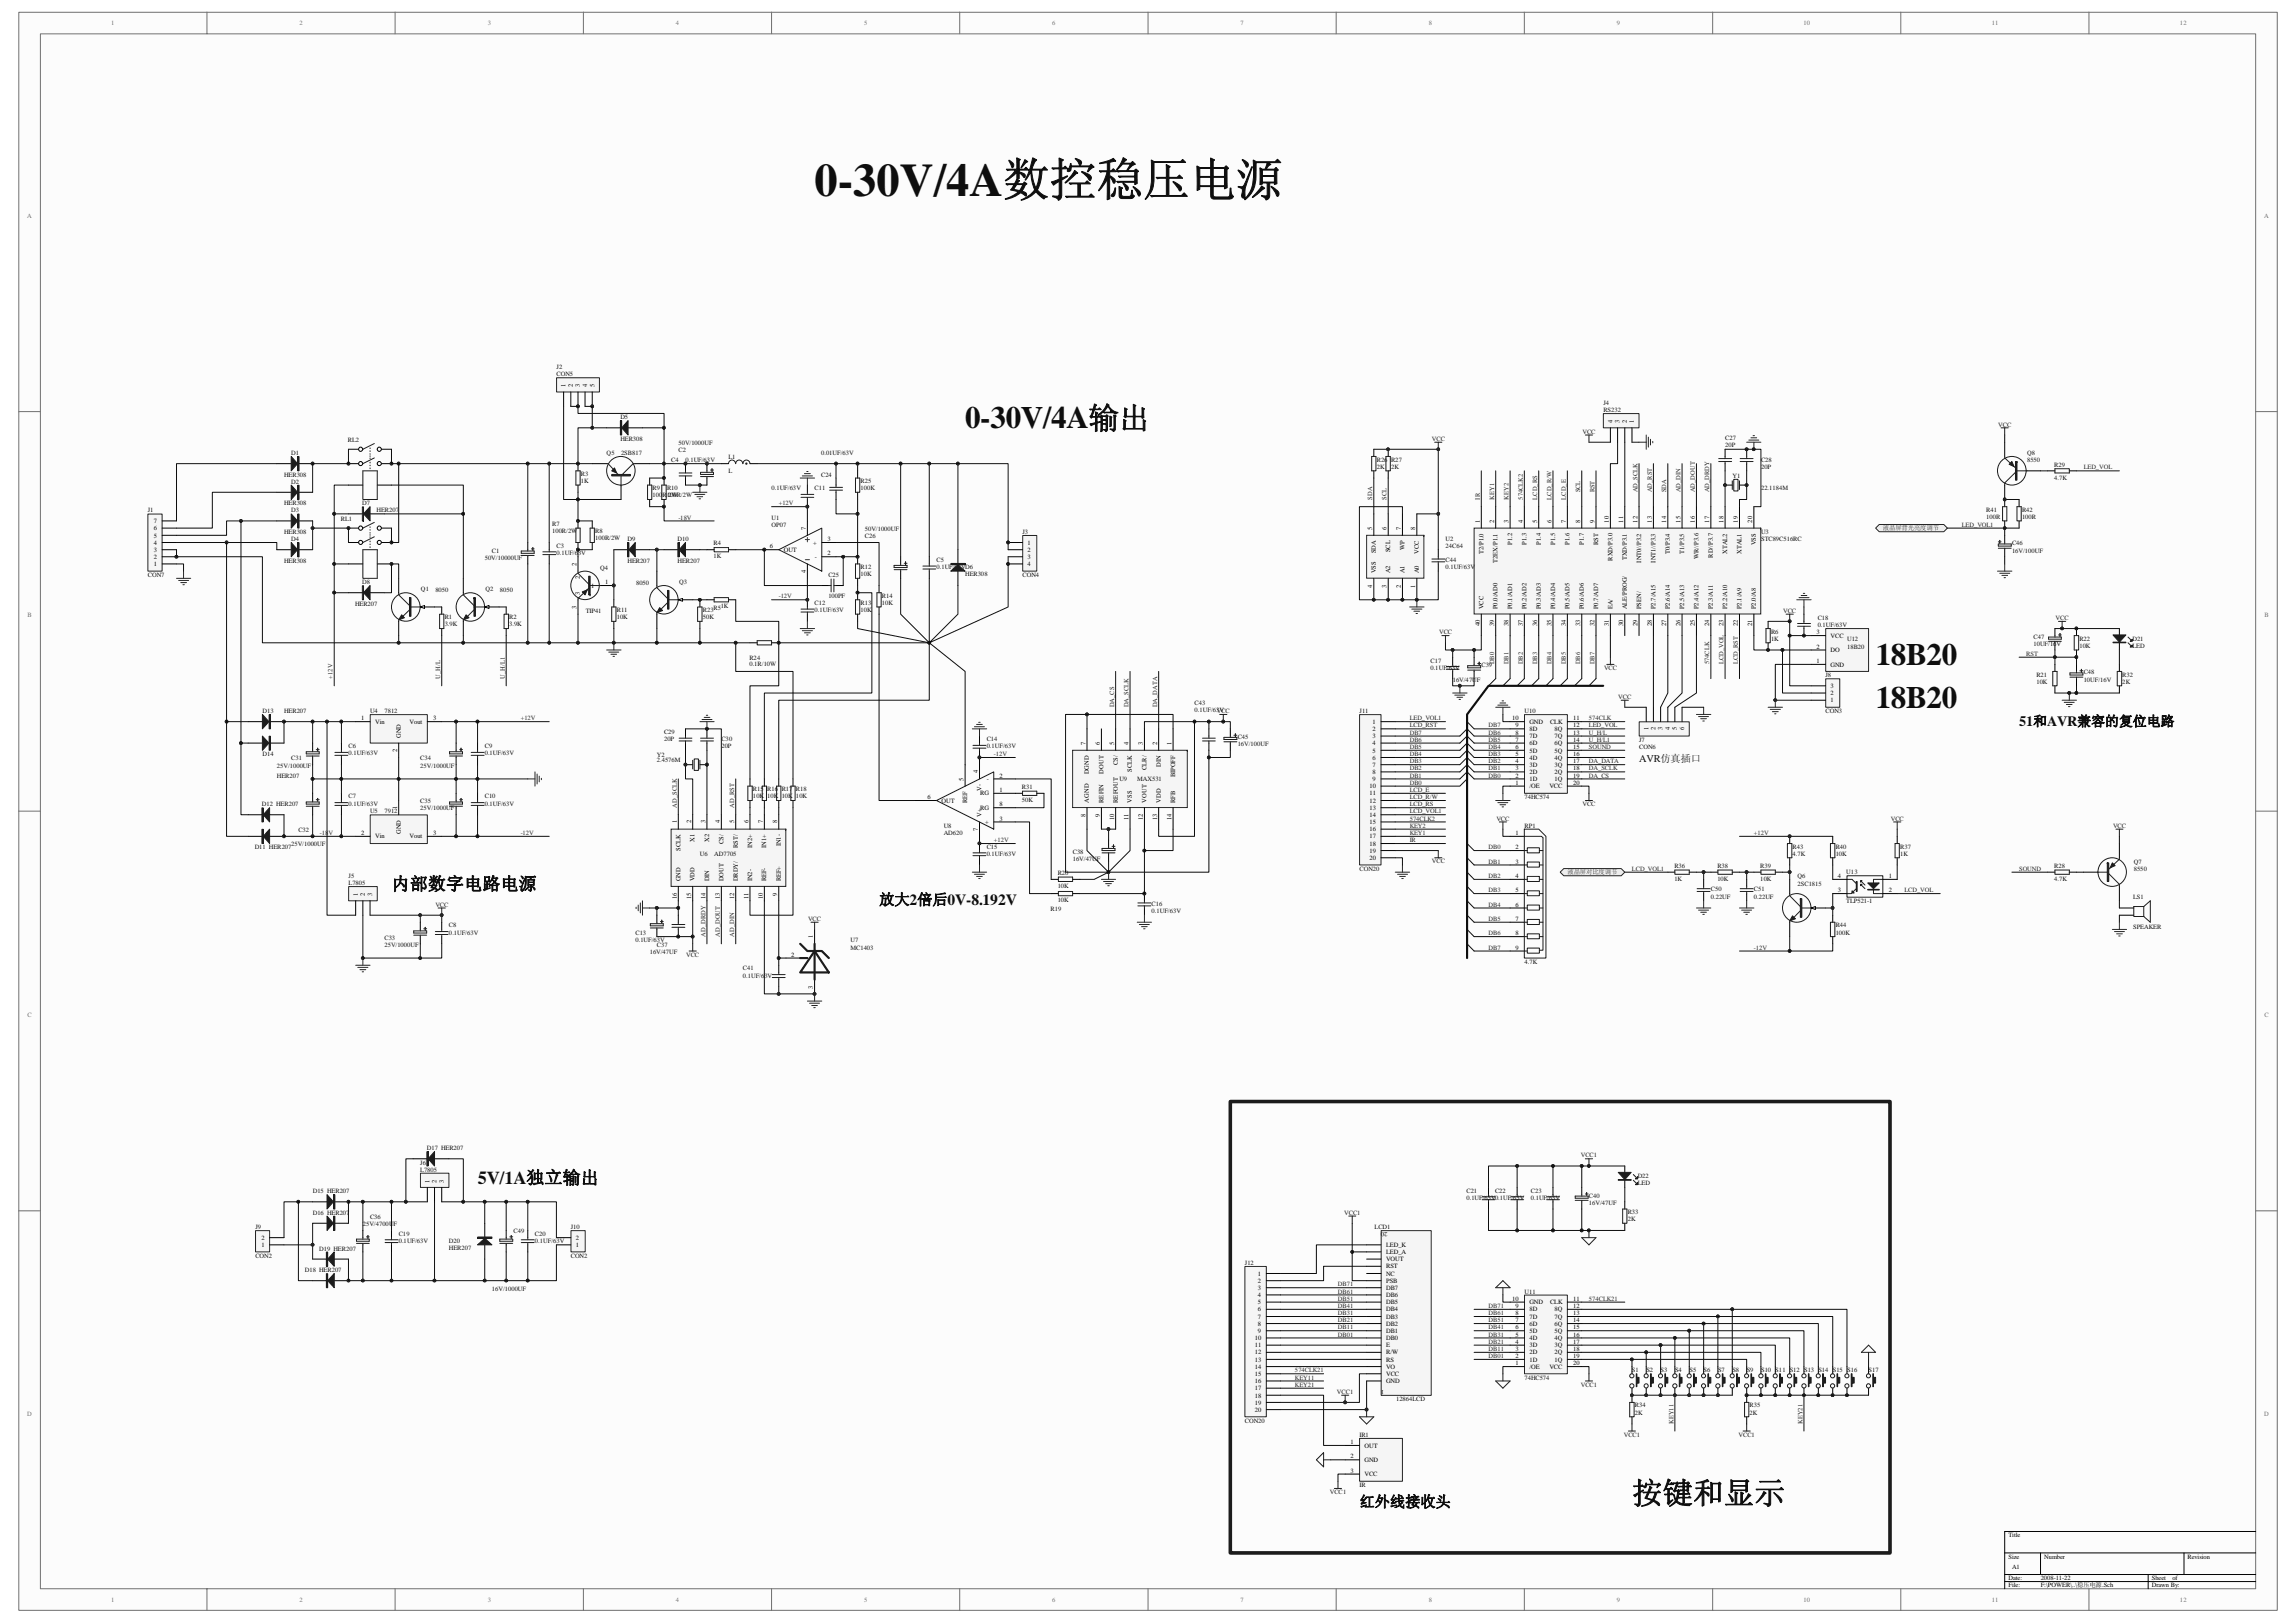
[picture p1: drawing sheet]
<svg xmlns="http://www.w3.org/2000/svg" width="297mm" height="210mm" viewBox="0 0 297 210" stroke-linecap="round" stroke-linejoin="round" font-family="sans-serif">
<defs><g id="words">
<text font-size="6" fill="#0e0e0e" x="105.4" y="25.3">0-30V/4A数控稳压电源</text>
<g font-size="4" fill="#0e0e0e">
<text x="124.9" y="55.4">0-30V/4A输出</text>
<text x="242.7" y="86">18B20</text>
<text x="242.7" y="91.6">18B20</text>
</g>
<text font-size="3.9" fill="#0e0e0e" x="211.1" y="194.5">按键和显示</text>
<g font-size="2.3" fill="#0e0e0e">
<text x="50.7" y="115.1">内部数字电路电源</text>
<text x="61.8" y="153.1">5V/1A独立输出</text>
</g>
<g font-size="2" fill="#0e0e0e">
<text x="113.7" y="117.1">放大2倍后0V-8.192V</text>
<text x="175.9" y="194.9">红外线接收头</text>
</g>
<text font-size="1.8" fill="#0e0e0e" x="261.2" y="93.9">51和AVR兼容的复位电路</text>
<text font-size="1.3" fill="#0e0e0e" x="212.1" y="98.6">AVR仿真插口</text>
<g font-size=".8" fill="#706f64">
<text x="14.4" y="3.2">1</text>
<text x="38.8" y="3.2">2</text>
<text x="63.1" y="3.2">3</text>
<text x="87.4" y="3.2">4</text>
<text x="111.8" y="3.2">5</text>
<text x="136.1" y="3.2">6</text>
<text x="160.5" y="3.2">7</text>
<text x="184.8" y="3.2">8</text>
<text x="209.2" y="3.2">9</text>
<text x="233.3" y="3.2">10</text>
<text x="257.7" y="3.2">11</text>
<text x="282" y="3.2">12</text>
<text x="3.5" y="28.2">A</text>
<text x="292.9" y="28.2">A</text>
<text x="3.6" y="79.8">B</text>
<text x="293" y="79.8">B</text>
<text x="3.6" y="131.5">C</text>
<text x="293" y="131.5">C</text>
<text x="3.5" y="183.2">D</text>
<text x="292.9" y="183.2">D</text>
<text x="14.4" y="207.2">1</text>
<text x="38.8" y="207.2">2</text>
<text x="63.1" y="207.2">3</text>
<text x="87.4" y="207.2">4</text>
<text x="111.8" y="207.2">5</text>
<text x="136.1" y="207.2">6</text>
<text x="160.5" y="207.2">7</text>
<text x="184.8" y="207.2">8</text>
<text x="209.2" y="207.2">9</text>
<text x="233.3" y="207.2">10</text>
<text x="257.7" y="207.2">11</text>
<text x="282" y="207.2">12</text>
</g>
<g font-size=".8" fill="#0e0e0e">
<text x="72" y="47.8">J2</text>
<text x="72" y="48.7">CON5</text>
<text x="207.4" y="52.4">J4</text>
<text x="207.4" y="53.3">RS232</text>
<text x="37.7" y="58.9">D1</text>
<text x="45" y="57.2">RL2</text>
<text x="78.5" y="58.9">Q5</text>
<text x="80.3" y="54.3">D5</text>
<text x="80.3" y="57">HER308</text>
<text x="80.3" y="58.9">2SB817</text>
<text x="86.8" y="59.7">C4</text>
<text x="87.8" y="58.5">C2</text>
<text x="87.8" y="57.6">50V/1000UF</text>
<text x="88.7" y="59.7">0.1UF/63V</text>
<text x="94.3" y="59.4">L1</text>
<text x="106.2" y="58.9">0.01UF/63V</text>
<text x="178.1" y="59.7">R26 R27</text>
<text x="223.2" y="56.9">C27</text>
<text x="223.2" y="57.9">20P</text>
<text x="227.8" y="59.7">C28</text>
<text x="262.3" y="58.9">Q8</text>
<text x="262.3" y="59.8">8550</text>
<text x="36.7" y="61.7">HER308</text>
<text x="36.7" y="65.4">HER308</text>
<text x="37.7" y="62.6">D2</text>
<text x="46.9" y="65.4">D7</text>
<text x="75.2" y="61.6">R3</text>
<text x="75.2" y="62.5">1K</text>
<text x="84.4" y="63.4">R9</text>
<text x="84.4" y="64.3">100R/2W</text>
<text x="86.3" y="63.4">R10</text>
<text x="86.3" y="64.3">100R/2W</text>
<text x="94.3" y="61.2">L</text>
<text x="99.8" y="63.4">0.1UF/63V</text>
<text x="105.4" y="63.4">C11</text>
<text x="106.2" y="61.7">C24</text>
<text x="111.3" y="62.5">R25</text>
<text x="111.3" y="63.4">100K</text>
<text x="178.1" y="60.6">2K</text>
<text x="180" y="60.6">2K</text>
<text x="224.1" y="61.8">Y1</text>
<text x="227.8" y="60.6">20P</text>
<text x="227.8" y="63.3">22.1184M</text>
<text x="265.8" y="60.4">R29</text>
<text x="265.8" y="62">4.7K</text>
<text x="19.1" y="66.3">J1</text>
<text x="36.7" y="69.1">HER308</text>
<text x="37.7" y="70">D4</text>
<text x="37.7" y="66.3">D3</text>
<text x="44.1" y="67.4">RL1</text>
<text x="48.7" y="66.3">HER207</text>
<text x="63.6" y="71.5">C1</text>
<text x="71.4" y="68.1">R7</text>
<text x="71.4" y="69">100R/2W</text>
<text x="72" y="70.8">C3</text>
<text x="72" y="71.8">0.1UF/63V</text>
<text x="77" y="69">R8</text>
<text x="77" y="69.9">100R/2W</text>
<text x="81.2" y="70">D9</text>
<text x="87.7" y="70">D10</text>
<text x="92.3" y="70.6">R4</text>
<text x="99.8" y="67.2">U1</text>
<text x="99.8" y="68.2">OP07</text>
<text x="111.9" y="69.6">C26</text>
<text x="111.9" y="68.7">50V/1000UF</text>
<text x="132.3" y="69.1">J3</text>
<text x="187" y="70">U2</text>
<text x="187" y="70.9">24C64</text>
<text x="227.8" y="69.1">U3</text>
<text x="227.8" y="70">STC89C516RC</text>
<text x="257" y="66.2">R41</text>
<text x="257" y="67.1">100R</text>
<text x="260.3" y="70.6">C46</text>
<text x="260.3" y="71.5">16V/100UF</text>
<text x="261.6" y="66.2">R42</text>
<text x="261.6" y="67.1">100R</text>
<text x="19.1" y="74.6">CON7</text>
<text x="36.7" y="72.8">HER308</text>
<text x="46.9" y="75.6">D8</text>
<text x="54.5" y="76.5">Q1</text>
<text x="56.3" y="76.6">8050</text>
<text x="62.7" y="72.4">50V/10000UF</text>
<text x="62.8" y="76.5">Q2</text>
<text x="64.7" y="76.6">8050</text>
<text x="77.7" y="73.7">Q4</text>
<text x="81.2" y="72.8">HER207</text>
<text x="82.3" y="75.7">8050</text>
<text x="87.7" y="72.8">HER207</text>
<text x="87.9" y="75.6">Q3</text>
<text x="92.3" y="72.2">1K</text>
<text x="107.2" y="74.6">C25</text>
<text x="107.2" y="77.4">100PF</text>
<text x="111.3" y="73.6">R12</text>
<text x="111.3" y="74.5">10K</text>
<text x="114.1" y="77.3">R14</text>
<text x="121.2" y="72.7">C5</text>
<text x="121.2" y="73.6">0.1UF/63VD6</text>
<text x="124.9" y="74.5">HER308</text>
<text x="132.3" y="74.6">CON4</text>
<text x="187" y="72.7">C44</text>
<text x="187" y="73.6">0.1UF/63V</text>
<text x="45.9" y="78.4">HER207</text>
<text x="57.5" y="80.1">R1</text>
<text x="57.5" y="81">3.9K</text>
<text x="65.9" y="80.1">R2</text>
<text x="65.9" y="81">3.9K</text>
<text x="75.8" y="79.3">TIP41</text>
<text x="79.8" y="79.2">R11</text>
<text x="79.8" y="80.1">10K</text>
<text x="90.9" y="79.2">R23</text>
<text x="90.9" y="80.1">50K</text>
<text x="92.3" y="78.9">R51K</text>
<text x="105.4" y="78.3">C12</text>
<text x="105.4" y="79.2">0.1UF/63V</text>
<text x="111.3" y="78.3">R13</text>
<text x="111.3" y="79.2">10K</text>
<text x="114.1" y="78.3">10K</text>
<text x="229.1" y="82">R6</text>
<text x="229.1" y="82.9">1K</text>
<text x="235.2" y="80.2">C18</text>
<text x="235.2" y="81.1">0.1UF/63V</text>
<text x="239" y="83">U12</text>
<text x="239" y="83.9">18B20</text>
<text x="263.1" y="82.6">C47</text>
<text x="263.1" y="83.5">10UF/16V</text>
<text x="269" y="82.9">R22</text>
<text x="269" y="83.8">10K</text>
<text x="275.9" y="82.9">D21</text>
<text x="275.9" y="83.8">LED</text>
<text x="97" y="85.4">R24</text>
<text x="97" y="86.1">0.1R/10W</text>
<text x="185.1" y="85.8">C17</text>
<text x="185.1" y="86.7">0.1UF/63V</text>
<text x="187.9" y="88.2">16V/47UF</text>
<text x="191.7" y="86.3">C39</text>
<text x="236.2" y="87.6">J8</text>
<text x="263.5" y="87.5">R21</text>
<text x="263.5" y="88.5">10K</text>
<text x="269.6" y="87.2">C48</text>
<text x="269.6" y="88.2">10UF/16V</text>
<text x="274.6" y="87.5">R32</text>
<text x="274.6" y="88.5">2K</text>
<text x="34" y="92.3">D13</text>
<text x="36.7" y="92.3">HER207</text>
<text x="47.9" y="92.3">U4</text>
<text x="49.7" y="92.3">7812</text>
<text x="85.9" y="95">C29</text>
<text x="85.9" y="95.9">20P</text>
<text x="93.3" y="95.9">C30</text>
<text x="127.7" y="95.9">C14</text>
<text x="154.6" y="91.2">C43</text>
<text x="154.6" y="92.2">0.1UF/63V</text>
<text x="160.1" y="95.6">C45</text>
<text x="175.9" y="92.3">J11</text>
<text x="197.2" y="92.3">U10</text>
<text x="212.1" y="96">J7</text>
<text x="236.2" y="92.3">CON3</text>
<text x="34" y="97.8">D14</text>
<text x="35.8" y="99.3">25V/1000UF</text>
<text x="35.8" y="100.6">HER207</text>
<text x="37.7" y="98.4">C31</text>
<text x="45.1" y="96.8">C6</text>
<text x="45.1" y="97.7">0.1UF/63V</text>
<text x="54.4" y="98.4">C34</text>
<text x="54.4" y="99.3">25V/1000UF</text>
<text x="62.7" y="96.8">C9</text>
<text x="62.7" y="97.7">0.1UF/63V</text>
<text x="85" y="98">Y2</text>
<text x="85" y="98.6">2.4576M</text>
<text x="93.3" y="96.8">20P</text>
<text x="127.7" y="96.8">0.1UF/63V</text>
<text x="144.8" y="101.1">U9</text>
<text x="147.1" y="101.1">MAX531</text>
<text x="160.1" y="96.5">16V/100UF</text>
<text x="212.1" y="96.9">CON6</text>
<text x="33.9" y="104.3">D12 HER207</text>
<text x="38.6" y="107.7">C32</text>
<text x="45.1" y="103.3">C7</text>
<text x="45.1" y="104.2">0.1UF/63V</text>
<text x="47.9" y="105.2">U5</text>
<text x="49.7" y="105.2">7912</text>
<text x="54.4" y="103.9">C35</text>
<text x="54.4" y="104.9">25V/1000UF</text>
<text x="62.7" y="103.3">C10</text>
<text x="62.7" y="104.2">0.1UF/63V</text>
<text x="97.4" y="102.4">R15 R16 R17 R18</text>
<text x="97.4" y="103.3">10K 10K 10K 10K</text>
<text x="122.1" y="107.1">U8</text>
<text x="132.2" y="102.1">R31</text>
<text x="132.2" y="103.8">50K</text>
<text x="197.2" y="103.4">74HC574</text>
<text x="197.2" y="107.1">RP1</text>
<text x="33" y="109.9">D11 HER207</text>
<text x="37.7" y="109.5">25V/1000UF</text>
<text x="45.1" y="113.6">J5</text>
<text x="90.5" y="110.8">U6</text>
<text x="92.4" y="110.8">AD7705</text>
<text x="122.1" y="108">AD620</text>
<text x="127.7" y="109.8">C15</text>
<text x="127.7" y="110.7">0.1UF/63V</text>
<text x="136.8" y="113.2">R20</text>
<text x="138.8" y="110.4">C38</text>
<text x="138.8" y="111.4">16V/47UF</text>
<text x="175.9" y="112.6">CON20</text>
<text x="216.6" y="112.3">R36</text>
<text x="216.6" y="114">1K</text>
<text x="222.2" y="112.3">R38</text>
<text x="222.2" y="114">10K</text>
<text x="227.7" y="112.3">R39</text>
<text x="227.7" y="114">10K</text>
<text x="231.9" y="109.8">R43</text>
<text x="231.9" y="110.7">4.7K</text>
<text x="232.6" y="113.6">Q6</text>
<text x="237.5" y="109.8">R40</text>
<text x="237.5" y="110.7">10K</text>
<text x="238.9" y="113.1">U13</text>
<text x="245.8" y="109.8">R37</text>
<text x="245.8" y="110.7">1K</text>
<text x="265.8" y="112.3">R28</text>
<text x="265.8" y="114">4.7K</text>
<text x="276.1" y="111.7">Q7</text>
<text x="276.1" y="112.6">8550</text>
<text x="45.1" y="114.5">L7805</text>
<text x="58.1" y="120">C8</text>
<text x="135.9" y="117.9">R19</text>
<text x="136.8" y="114.9">10K</text>
<text x="136.8" y="116.7">10K</text>
<text x="149" y="117.2">C16</text>
<text x="149" y="118.1">0.1UF/63V</text>
<text x="221.3" y="115.3">C50</text>
<text x="221.3" y="116.3">0.22UF</text>
<text x="226.9" y="115.3">C51</text>
<text x="226.9" y="116.3">0.22UF</text>
<text x="232.6" y="114.6">2SC1815</text>
<text x="237.5" y="120">R44</text>
<text x="238.9" y="116.8">TLP521-1</text>
<text x="276" y="116.3">LS1</text>
<text x="49.7" y="121.6">C33</text>
<text x="49.7" y="122.5">25V/1000UF</text>
<text x="58.1" y="120.9">0.1UF/63V</text>
<text x="82.2" y="120.9">C13</text>
<text x="82.2" y="121.8">0.1UF/63V</text>
<text x="84" y="123.4">16V/47UF</text>
<text x="85" y="122.5">C37</text>
<text x="96.1" y="125.5">C41</text>
<text x="110" y="121.9">U7</text>
<text x="110" y="122.9">MC1403</text>
<text x="197.2" y="124.7">4.7K</text>
<text x="237.5" y="120.9">100K</text>
<text x="276" y="120.2">SPEAKER</text>
<text x="96.1" y="126.5">0.1UF/63V</text>
<text x="55.2" y="148.8">D17 HER207</text>
<text x="40.5" y="154.4">D15 HER207</text>
<text x="54.4" y="150.7">J6</text>
<text x="54.4" y="151.6">L7805</text>
<text x="189.7" y="154.4">C21</text>
<text x="189.7" y="155.3">0.1UF/63V0.1UF/63V</text>
<text x="193.4" y="154.4">C22</text>
<text x="198.1" y="154.4">C23</text>
<text x="198.1" y="155.3">0.1UF/63V</text>
<text x="205.6" y="154.9">C40</text>
<text x="205.6" y="155.9">16V/47UF</text>
<text x="211.9" y="152.4">D22</text>
<text x="211.9" y="153.4">LED</text>
<text x="33" y="159">J9</text>
<text x="40.5" y="157.2">D16 HER207</text>
<text x="41.3" y="161.8">D19 HER207</text>
<text x="46.9" y="158.6">25V/4700UF</text>
<text x="47.9" y="157.7">C36</text>
<text x="51.6" y="159.9">C19</text>
<text x="51.6" y="160.8">0.1UF/63V</text>
<text x="58.1" y="160.8">D20</text>
<text x="58.1" y="161.7">HER207</text>
<text x="66.4" y="159.6">C49</text>
<text x="69.2" y="159.9">C20</text>
<text x="69.2" y="160.8">0.1UF/63V</text>
<text x="73.8" y="159">J10</text>
<text x="177.8" y="159">LCD1</text>
<text x="179.5" y="159.4" transform="rotate(180 179.5 159.4)">20</text>
<text x="210.6" y="157.1">R33</text>
<text x="210.6" y="158">2K</text>
<text x="33" y="162.7">CON2</text>
<text x="39.5" y="164.6">D18 HER207</text>
<text x="63.6" y="167">16V/1000UF</text>
<text x="73.8" y="162.7">CON2</text>
<text x="161.1" y="163.7">J12</text>
<text x="197.2" y="167.4">U11</text>
<text x="179.1" y="179.8" transform="rotate(180 179.1 179.8)">1</text>
<text x="197.2" y="178.5">74HC574</text>
<text x="211.1" y="177.6">S1</text>
<text x="213" y="177.6">S2</text>
<text x="214.8" y="177.6">S3</text>
<text x="216.7" y="177.6">S4</text>
<text x="218.6" y="177.6">S5</text>
<text x="220.4" y="177.6">S6</text>
<text x="222.3" y="177.6">S7</text>
<text x="224.1" y="177.6">S8</text>
<text x="226" y="177.6">S9</text>
<text x="227.8" y="177.6">S10 S11 S12 S13 S14 S15 S16</text>
<text x="241.7" y="177.6">S17</text>
<text x="161.1" y="184">CON20</text>
<text x="175.9" y="185.9">IR1</text>
<text x="180.6" y="181.3">12864LCD</text>
<text x="211.5" y="182.1">R34</text>
<text x="211.5" y="183">2K</text>
<text x="226.4" y="182.1">R35</text>
<text x="226.4" y="183">2K</text>
<text x="175.9" y="192.4">IR</text>
</g>
<g font-size=".8">
<text x="73.2" y="50.1" transform="rotate(-90 73.2 50.1)">1</text>
<text x="74.1" y="50.1" transform="rotate(-90 74.1 50.1)">2</text>
<text x="75" y="50.1" transform="rotate(-90 75 50.1)">3</text>
<text x="76" y="50.1" transform="rotate(-90 76 50.1)">4</text>
<text x="76.9" y="50.1" transform="rotate(-90 76.9 50.1)">5</text>
<text x="208.6" y="54.7" transform="rotate(-90 208.6 54.7)">4</text>
<text x="209.5" y="54.7" transform="rotate(-90 209.5 54.7)">3</text>
<text x="210.5" y="54.7" transform="rotate(-90 210.5 54.7)">2</text>
<text x="211.4" y="54.7" transform="rotate(-90 211.4 54.7)">1</text>
<text x="19.9" y="71.4">3</text>
<text x="19.9" y="70.5">4</text>
<text x="19.9" y="69.6">5</text>
<text x="19.9" y="68.6">6</text>
<text x="19.9" y="67.7">7</text>
<text x="99.6" y="70.9">6</text>
<text x="101.4" y="71.4">OUT</text>
<text x="104.2" y="68.5" transform="rotate(-90 104.2 68.5)">7</text>
<text x="105.2" y="70.5">+</text>
<text x="107.1" y="71.9">2</text>
<text x="107.1" y="70">3</text>
<text x="132.9" y="70.5">1</text>
<text x="132.9" y="71.4">2</text>
<text x="177.5" y="68.5" transform="rotate(-90 177.5 68.5)">5</text>
<text x="178" y="71.6" transform="rotate(-90 178 71.6)">SDA</text>
<text x="179.4" y="68.5" transform="rotate(-90 179.4 68.5)">6</text>
<text x="179.8" y="71.4" transform="rotate(-90 179.8 71.4)">SCL</text>
<text x="181.2" y="68.5" transform="rotate(-90 181.2 68.5)">7</text>
<text x="181.7" y="71.2" transform="rotate(-90 181.7 71.2)">WP</text>
<text x="183.1" y="68.5" transform="rotate(-90 183.1 68.5)">8</text>
<text x="183.6" y="71.6" transform="rotate(-90 183.6 71.6)">VCC</text>
<text x="191.4" y="67.6" transform="rotate(-90 191.4 67.6)">1</text>
<text x="191.9" y="71.7" transform="rotate(-90 191.9 71.7)">T2/P1.0</text>
<text x="193.3" y="67.6" transform="rotate(-90 193.3 67.6)">2</text>
<text x="195.2" y="67.6" transform="rotate(-90 195.2 67.6)">3</text>
<text x="195.6" y="70.5" transform="rotate(-90 195.6 70.5)">P1.2</text>
<text x="197" y="67.6" transform="rotate(-90 197 67.6)">4</text>
<text x="197.5" y="70.5" transform="rotate(-90 197.5 70.5)">P1.3</text>
<text x="198.9" y="67.6" transform="rotate(-90 198.9 67.6)">5</text>
<text x="199.3" y="70.5" transform="rotate(-90 199.3 70.5)">P1.4</text>
<text x="200.7" y="67.6" transform="rotate(-90 200.7 67.6)">6</text>
<text x="201.2" y="70.5" transform="rotate(-90 201.2 70.5)">P1.5</text>
<text x="202.6" y="67.6" transform="rotate(-90 202.6 67.6)">7</text>
<text x="203" y="70.5" transform="rotate(-90 203 70.5)">P1.6</text>
<text x="204.4" y="67.6" transform="rotate(-90 204.4 67.6)">8</text>
<text x="204.9" y="70.5" transform="rotate(-90 204.9 70.5)">P1.7</text>
<text x="206.3" y="67.6" transform="rotate(-90 206.3 67.6)">9</text>
<text x="206.8" y="70.5" transform="rotate(-90 206.8 70.5)">RST</text>
<text x="208.1" y="67.6" transform="rotate(-90 208.1 67.6)">10</text>
<text x="210" y="67.6" transform="rotate(-90 210 67.6)">11</text>
<text x="211.9" y="67.6" transform="rotate(-90 211.9 67.6)">12</text>
<text x="213.7" y="67.6" transform="rotate(-90 213.7 67.6)">13</text>
<text x="215.6" y="67.6" transform="rotate(-90 215.6 67.6)">14</text>
<text x="216" y="71.7" transform="rotate(-90 216 71.7)">T0/P3.4</text>
<text x="217.4" y="67.6" transform="rotate(-90 217.4 67.6)">15</text>
<text x="217.9" y="71.7" transform="rotate(-90 217.9 71.7)">T1/P3.5</text>
<text x="219.3" y="67.6" transform="rotate(-90 219.3 67.6)">16</text>
<text x="221.1" y="67.6" transform="rotate(-90 221.1 67.6)">17</text>
<text x="223" y="67.6" transform="rotate(-90 223 67.6)">18</text>
<text x="223.5" y="71.7" transform="rotate(-90 223.5 71.7)">XTAL2</text>
<text x="224.8" y="67.6" transform="rotate(-90 224.8 67.6)">19</text>
<text x="225.3" y="71.7" transform="rotate(-90 225.3 71.7)">XTAL1</text>
<text x="226.7" y="67.6" transform="rotate(-90 226.7 67.6)">20</text>
<text x="227.2" y="70.5" transform="rotate(-90 227.2 70.5)">VSS</text>
<text x="19.9" y="73.3">1</text>
<text x="19.9" y="72.3">2</text>
<text x="74.6" y="73.2" transform="rotate(-90 74.6 73.2)">2</text>
<text x="75" y="77" transform="rotate(-90 75 77)">3</text>
<text x="75" y="75" transform="rotate(-90 75 75)">2</text>
<text x="76.5" y="76">1</text>
<text x="78.3" y="75.6">1</text>
<text x="104.2" y="74.1" transform="rotate(-90 104.2 74.1)">4</text>
<text x="105.4" y="72.3">-</text>
<text x="132.9" y="72.3">3</text>
<text x="132.9" y="73.3">4</text>
<text x="177.5" y="76" transform="rotate(-90 177.5 76)">4</text>
<text x="178" y="74.2" transform="rotate(-90 178 74.2)">VSS</text>
<text x="179.4" y="76" transform="rotate(-90 179.4 76)">3</text>
<text x="179.8" y="74.2" transform="rotate(-90 179.8 74.2)">A2</text>
<text x="181.2" y="76" transform="rotate(-90 181.2 76)">2</text>
<text x="181.7" y="74.2" transform="rotate(-90 181.7 74.2)">A1</text>
<text x="183.1" y="76" transform="rotate(-90 183.1 76)">1</text>
<text x="183.6" y="74.2" transform="rotate(-90 183.6 74.2)">A0</text>
<text x="193.8" y="72.8" transform="rotate(-90 193.8 72.8)">T2EX/P1.1</text>
<text x="208.6" y="72.5" transform="rotate(-90 208.6 72.5)">RXD/P3.0</text>
<text x="210.5" y="72.5" transform="rotate(-90 210.5 72.5)">TXD/P3.1</text>
<text x="212.3" y="72.8" transform="rotate(-90 212.3 72.8)">INT0//P3.2</text>
<text x="214.2" y="72.8" transform="rotate(-90 214.2 72.8)">INT1//P3.3</text>
<text x="219.7" y="72.3" transform="rotate(-90 219.7 72.3)">WR//P3.6</text>
<text x="221.6" y="72.1" transform="rotate(-90 221.6 72.1)">RD//P3.7</text>
<text x="74.6" y="78.8" transform="rotate(-90 74.6 78.8)">3</text>
<text x="191.4" y="81" transform="rotate(-90 191.4 81)">40</text>
<text x="191.9" y="78.8" transform="rotate(-90 191.9 78.8)">VCC</text>
<text x="193.3" y="81" transform="rotate(-90 193.3 81)">39</text>
<text x="193.8" y="78.8" transform="rotate(-90 193.8 78.8)">P0.0/AD0</text>
<text x="195.2" y="81" transform="rotate(-90 195.2 81)">38</text>
<text x="195.6" y="78.8" transform="rotate(-90 195.6 78.8)">P0.1/AD1</text>
<text x="197" y="81" transform="rotate(-90 197 81)">37</text>
<text x="197.5" y="78.8" transform="rotate(-90 197.5 78.8)">P0.2/AD2</text>
<text x="198.9" y="81" transform="rotate(-90 198.9 81)">36</text>
<text x="199.3" y="78.8" transform="rotate(-90 199.3 78.8)">P0.3/AD3</text>
<text x="200.7" y="81" transform="rotate(-90 200.7 81)">35</text>
<text x="201.2" y="78.8" transform="rotate(-90 201.2 78.8)">P0.4/AD4</text>
<text x="202.6" y="81" transform="rotate(-90 202.6 81)">34</text>
<text x="203" y="78.8" transform="rotate(-90 203 78.8)">P0.5/AD5</text>
<text x="204.4" y="81" transform="rotate(-90 204.4 81)">33</text>
<text x="204.9" y="78.8" transform="rotate(-90 204.9 78.8)">P0.6/AD6</text>
<text x="206.3" y="81" transform="rotate(-90 206.3 81)">32</text>
<text x="206.8" y="78.8" transform="rotate(-90 206.8 78.8)">P0.7/AD7</text>
<text x="208.1" y="81" transform="rotate(-90 208.1 81)">31</text>
<text x="208.6" y="78.8" transform="rotate(-90 208.6 78.8)">EA/</text>
<text x="210" y="81" transform="rotate(-90 210 81)">30</text>
<text x="210.5" y="78.8" transform="rotate(-90 210.5 78.8)">ALE/PROG/</text>
<text x="211.9" y="81" transform="rotate(-90 211.9 81)">29</text>
<text x="212.3" y="78.8" transform="rotate(-90 212.3 78.8)">PSEN/</text>
<text x="213.7" y="81" transform="rotate(-90 213.7 81)">28</text>
<text x="214.2" y="78.8" transform="rotate(-90 214.2 78.8)">P2.7/A15</text>
<text x="215.6" y="81" transform="rotate(-90 215.6 81)">27</text>
<text x="216" y="78.8" transform="rotate(-90 216 78.8)">P2.6/A14</text>
<text x="217.4" y="81" transform="rotate(-90 217.4 81)">26</text>
<text x="217.9" y="78.8" transform="rotate(-90 217.9 78.8)">P2.5/A13</text>
<text x="219.3" y="81" transform="rotate(-90 219.3 81)">25</text>
<text x="219.7" y="78.8" transform="rotate(-90 219.7 78.8)">P2.4/A12</text>
<text x="221.1" y="81" transform="rotate(-90 221.1 81)">24</text>
<text x="221.6" y="78.8" transform="rotate(-90 221.6 78.8)">P2.3/A11</text>
<text x="223" y="81" transform="rotate(-90 223 81)">23</text>
<text x="223.5" y="78.8" transform="rotate(-90 223.5 78.8)">P2.2/A10</text>
<text x="224.8" y="81" transform="rotate(-90 224.8 81)">22</text>
<text x="225.3" y="78.8" transform="rotate(-90 225.3 78.8)">P2.1/A9</text>
<text x="226.7" y="81" transform="rotate(-90 226.7 81)">21</text>
<text x="227.2" y="78.8" transform="rotate(-90 227.2 78.8)">P2.0/A8</text>
<text x="235" y="83.9">2</text>
<text x="235" y="82.1">3</text>
<text x="236.8" y="82.5">VCC</text>
<text x="235" y="85.8">1</text>
<text x="236.8" y="89.9">2</text>
<text x="236.8" y="89">3</text>
<text x="236.8" y="86.2">GND</text>
<text x="236.8" y="84.4">DO</text>
<text x="46.7" y="93.2">1</text>
<text x="48.5" y="93.6">Vin</text>
<text x="51.9" y="95.5" transform="rotate(-90 51.9 95.5)">GND</text>
<text x="53" y="93.6">Vout</text>
<text x="56" y="93.2">3</text>
<text x="177.6" y="93.6">1</text>
<text x="177.6" y="94.6">2</text>
<text x="177.6" y="95.5">3</text>
<text x="195.6" y="93.2">10</text>
<text x="196" y="96">7</text>
<text x="196" y="95">8</text>
<text x="196" y="94.1">9</text>
<text x="197.9" y="95.5">7D</text>
<text x="197.9" y="94.6">8D</text>
<text x="197.9" y="93.6">GND</text>
<text x="200.5" y="93.6">CLK</text>
<text x="201.1" y="94.6">8Q</text>
<text x="201.1" y="95.5">7Q</text>
<text x="203.5" y="93.2">11</text>
<text x="203.5" y="94.1">12</text>
<text x="203.5" y="95">13</text>
<text x="203.5" y="96">14</text>
<text x="213.3" y="94.4" transform="rotate(-90 213.3 94.4)">1</text>
<text x="214.2" y="94.4" transform="rotate(-90 214.2 94.4)">2</text>
<text x="215.1" y="94.4" transform="rotate(-90 215.1 94.4)">3</text>
<text x="216" y="94.4" transform="rotate(-90 216 94.4)">4</text>
<text x="217" y="94.4" transform="rotate(-90 217 94.4)">5</text>
<text x="217.9" y="94.4" transform="rotate(-90 217.9 94.4)">6</text>
<text x="236.8" y="90.9">1</text>
<text x="51.4" y="97.3" transform="rotate(-90 51.4 97.3)">2</text>
<text x="124.7" y="101" transform="rotate(-90 124.7 101)">5</text>
<text x="126.5" y="100.1" transform="rotate(-90 126.5 100.1)">4</text>
<text x="127.7" y="101.1">-</text>
<text x="129.3" y="100.6">2</text>
<text x="140.4" y="96.4" transform="rotate(-90 140.4 96.4)">7</text>
<text x="140.9" y="100.2" transform="rotate(-90 140.9 100.2)">DGND</text>
<text x="142.3" y="96.4" transform="rotate(-90 142.3 96.4)">6</text>
<text x="142.7" y="100.1" transform="rotate(-90 142.7 100.1)">DOUT</text>
<text x="144.1" y="96.4" transform="rotate(-90 144.1 96.4)">5</text>
<text x="144.6" y="99" transform="rotate(-90 144.6 99)">CS/</text>
<text x="146" y="96.4" transform="rotate(-90 146 96.4)">4</text>
<text x="146.4" y="99.9" transform="rotate(-90 146.4 99.9)">SCLK</text>
<text x="147.8" y="96.4" transform="rotate(-90 147.8 96.4)">3</text>
<text x="148.3" y="99.6" transform="rotate(-90 148.3 99.6)">CLR/</text>
<text x="149.7" y="96.4" transform="rotate(-90 149.7 96.4)">2</text>
<text x="150.2" y="99.2" transform="rotate(-90 150.2 99.2)">DIN</text>
<text x="151.6" y="96.4" transform="rotate(-90 151.6 96.4)">1</text>
<text x="152" y="100.6" transform="rotate(-90 152 100.6)">BIPOFF</text>
<text x="177.6" y="96.4">4</text>
<text x="177.6" y="97.4">5</text>
<text x="177.6" y="98.3">6</text>
<text x="177.6" y="99.2">7</text>
<text x="177.6" y="100.1">8</text>
<text x="177.6" y="101.1">9</text>
<text x="196" y="101.5">1</text>
<text x="196" y="100.6">2</text>
<text x="196" y="99.7">3</text>
<text x="196" y="98.7">4</text>
<text x="196" y="97.8">5</text>
<text x="196" y="96.9">6</text>
<text x="197.9" y="101.1">1D</text>
<text x="197.9" y="100.1">2D</text>
<text x="197.9" y="99.2">3D</text>
<text x="197.9" y="98.3">4D</text>
<text x="197.9" y="97.4">5D</text>
<text x="197.9" y="96.4">6D</text>
<text x="201.1" y="96.4">6Q</text>
<text x="201.1" y="97.4">5Q</text>
<text x="201.1" y="98.3">4Q</text>
<text x="201.1" y="99.2">3Q</text>
<text x="201.1" y="100.1">2Q</text>
<text x="201.1" y="101.1">1Q</text>
<text x="203.5" y="101.5">20</text>
<text x="203.5" y="96.9">15</text>
<text x="203.5" y="97.8">16</text>
<text x="203.5" y="98.7">17</text>
<text x="203.5" y="99.7">18</text>
<text x="203.5" y="100.6">19</text>
<text x="51.4" y="104.7" transform="rotate(-90 51.4 104.7)">1</text>
<text x="51.9" y="107.9" transform="rotate(-90 51.9 107.9)">GND</text>
<text x="87.6" y="106.5" transform="rotate(-90 87.6 106.5)">1</text>
<text x="89.4" y="106.5" transform="rotate(-90 89.4 106.5)">2</text>
<text x="91.3" y="106.5" transform="rotate(-90 91.3 106.5)">3</text>
<text x="93.1" y="106.5" transform="rotate(-90 93.1 106.5)">4</text>
<text x="95" y="106.5" transform="rotate(-90 95 106.5)">5</text>
<text x="96.8" y="106.5" transform="rotate(-90 96.8 106.5)">6</text>
<text x="98.7" y="106.5" transform="rotate(-90 98.7 106.5)">7</text>
<text x="100.5" y="106.5" transform="rotate(-90 100.5 106.5)">8</text>
<text x="120" y="103.4">6</text>
<text x="121.8" y="103.8">OUT</text>
<text x="125.1" y="103.9" transform="rotate(-90 125.1 103.9)">REF</text>
<text x="126.5" y="107.5" transform="rotate(-90 126.5 107.5)">7</text>
<text x="126.8" y="102.9">RG</text>
<text x="126.8" y="104.8">RG</text>
<text x="127" y="105.7" transform="rotate(-90 127 105.7)">V+</text>
<text x="127" y="102.3" transform="rotate(-90 127 102.3)">V-</text>
<text x="127.5" y="106.6">+</text>
<text x="129.3" y="106.2">3</text>
<text x="129.3" y="102.5">1</text>
<text x="129.3" y="104.3">8</text>
<text x="140.4" y="105.7" transform="rotate(-90 140.4 105.7)">8</text>
<text x="140.9" y="103.8" transform="rotate(-90 140.9 103.8)">AGND</text>
<text x="142.3" y="105.7" transform="rotate(-90 142.3 105.7)">9</text>
<text x="142.7" y="103.8" transform="rotate(-90 142.7 103.8)">REFIN</text>
<text x="144.1" y="106.1" transform="rotate(-90 144.1 106.1)">10</text>
<text x="144.6" y="103.8" transform="rotate(-90 144.6 103.8)">REFOUT</text>
<text x="146" y="106.1" transform="rotate(-90 146 106.1)">11</text>
<text x="146.4" y="103.8" transform="rotate(-90 146.4 103.8)">VSS</text>
<text x="147.8" y="106.1" transform="rotate(-90 147.8 106.1)">12</text>
<text x="148.3" y="103.8" transform="rotate(-90 148.3 103.8)">VOUT</text>
<text x="149.7" y="106.1" transform="rotate(-90 149.7 106.1)">13</text>
<text x="150.2" y="103.8" transform="rotate(-90 150.2 103.8)">VDD</text>
<text x="151.6" y="106.1" transform="rotate(-90 151.6 106.1)">14</text>
<text x="152" y="103.8" transform="rotate(-90 152 103.8)">RFB</text>
<text x="177.2" y="102">10</text>
<text x="177.2" y="102.9">11</text>
<text x="177.2" y="103.8">12</text>
<text x="177.2" y="104.8">13</text>
<text x="177.2" y="105.7">14</text>
<text x="177.2" y="106.6">15</text>
<text x="177.2" y="107.5">16</text>
<text x="197.9" y="102">/OE</text>
<text x="200.4" y="102">VCC</text>
<text x="46.7" y="108">2</text>
<text x="48.5" y="108.5">Vin</text>
<text x="53" y="108.5">Vout</text>
<text x="56" y="108">3</text>
<text x="88" y="110.1" transform="rotate(-90 88 110.1)">SCLK</text>
<text x="89.9" y="109" transform="rotate(-90 89.9 109)">X1</text>
<text x="91.7" y="109" transform="rotate(-90 91.7 109)">X2</text>
<text x="93.6" y="109.2" transform="rotate(-90 93.6 109.2)">CS/</text>
<text x="95.4" y="109.7" transform="rotate(-90 95.4 109.7)">RST/</text>
<text x="97.3" y="109.7" transform="rotate(-90 97.3 109.7)">IN2+</text>
<text x="99.1" y="109.7" transform="rotate(-90 99.1 109.7)">IN1+</text>
<text x="101" y="109.5" transform="rotate(-90 101 109.5)">IN1-</text>
<text x="177.2" y="108.5">17</text>
<text x="177.2" y="109.4">18</text>
<text x="177.2" y="110.3">19</text>
<text x="177.2" y="111.3">20</text>
<text x="196" y="108">1</text>
<text x="196" y="109.9">2</text>
<text x="196" y="111.7">3</text>
<text x="196" y="113.6">4</text>
<text x="237.8" y="113.6">4</text>
<text x="244.3" y="113.6">1</text>
<text x="46.3" y="115.9" transform="rotate(-90 46.3 115.9)">1</text>
<text x="47.2" y="115.9" transform="rotate(-90 47.2 115.9)">2</text>
<text x="48.1" y="115.9" transform="rotate(-90 48.1 115.9)">3</text>
<text x="87.6" y="116.3" transform="rotate(-90 87.6 116.3)">16</text>
<text x="88" y="114" transform="rotate(-90 88 114)">GND</text>
<text x="89.4" y="116.3" transform="rotate(-90 89.4 116.3)">15</text>
<text x="89.9" y="114" transform="rotate(-90 89.9 114)">VDD</text>
<text x="91.3" y="116.3" transform="rotate(-90 91.3 116.3)">14</text>
<text x="91.7" y="114" transform="rotate(-90 91.7 114)">DIN</text>
<text x="93.1" y="116.3" transform="rotate(-90 93.1 116.3)">13</text>
<text x="93.6" y="114" transform="rotate(-90 93.6 114)">DOUT</text>
<text x="95" y="116.3" transform="rotate(-90 95 116.3)">12</text>
<text x="95.4" y="114" transform="rotate(-90 95.4 114)">DRDY/</text>
<text x="96.8" y="116.3" transform="rotate(-90 96.8 116.3)">11</text>
<text x="97.3" y="114" transform="rotate(-90 97.3 114)">IN2-</text>
<text x="98.7" y="116.3" transform="rotate(-90 98.7 116.3)">10</text>
<text x="99.1" y="114" transform="rotate(-90 99.1 114)">REF-</text>
<text x="100.5" y="115.9" transform="rotate(-90 100.5 115.9)">9</text>
<text x="101" y="114" transform="rotate(-90 101 114)">REF+</text>
<text x="196" y="115.4">5</text>
<text x="196" y="117.3">6</text>
<text x="196" y="119.1">7</text>
<text x="237.8" y="115.4">3</text>
<text x="244.3" y="115.4">2</text>
<text x="102.4" y="123.8">2</text>
<text x="105.2" y="121.4" transform="rotate(-90 105.2 121.4)">1</text>
<text x="196" y="121">8</text>
<text x="196" y="122.9">9</text>
<text x="105.2" y="127.9" transform="rotate(-90 105.2 127.9)">3</text>
<text x="55.6" y="153" transform="rotate(-90 55.6 153)">1</text>
<text x="56.5" y="153" transform="rotate(-90 56.5 153)">2</text>
<text x="57.4" y="153" transform="rotate(-90 57.4 153)">3</text>
<text x="33.8" y="161.3">1</text>
<text x="33.8" y="160.4">2</text>
<text x="74.5" y="161.3">1</text>
<text x="74.5" y="160.4">2</text>
<text x="179.3" y="161.3">LED_K</text>
<text x="162.7" y="165">1</text>
<text x="162.7" y="166">2</text>
<text x="162.7" y="166.9">3</text>
<text x="162.7" y="167.8">4</text>
<text x="179.3" y="167.8">DB6</text>
<text x="179.3" y="166.9">DB7</text>
<text x="179.3" y="166">PSB</text>
<text x="179.3" y="165">NC</text>
<text x="179.3" y="164.1">RST</text>
<text x="179.3" y="163.2">VOUT</text>
<text x="179.3" y="162.3">LED_A</text>
<text x="162.3" y="173.4">10</text>
<text x="162.7" y="168.7">5</text>
<text x="162.7" y="169.7">6</text>
<text x="162.7" y="170.6">7</text>
<text x="162.7" y="171.5">8</text>
<text x="162.7" y="172.5">9</text>
<text x="179.3" y="173.4">DB0</text>
<text x="179.3" y="172.5">DB1</text>
<text x="179.3" y="171.5">DB2</text>
<text x="179.3" y="170.6">DB3</text>
<text x="179.3" y="169.7">DB4</text>
<text x="179.3" y="168.7">DB5</text>
<text x="195.6" y="168.3">10</text>
<text x="196" y="173.8">4</text>
<text x="196" y="172.9">5</text>
<text x="196" y="172">6</text>
<text x="196" y="171.1">7</text>
<text x="196" y="170.1">8</text>
<text x="196" y="169.2">9</text>
<text x="197.9" y="173.4">4D</text>
<text x="197.9" y="172.5">5D</text>
<text x="197.9" y="171.5">6D</text>
<text x="197.9" y="170.6">7D</text>
<text x="197.9" y="169.7">8D</text>
<text x="197.9" y="168.7">GND</text>
<text x="200.5" y="168.7">CLK</text>
<text x="201.1" y="169.7">8Q</text>
<text x="201.1" y="170.6">7Q</text>
<text x="201.1" y="171.5">6Q</text>
<text x="201.1" y="172.5">5Q</text>
<text x="201.1" y="173.4">4Q</text>
<text x="203.5" y="168.3">11</text>
<text x="203.5" y="169.2">12</text>
<text x="203.5" y="170.1">13</text>
<text x="203.5" y="171.1">14</text>
<text x="203.5" y="172">15</text>
<text x="203.5" y="172.9">16</text>
<text x="203.5" y="173.8">17</text>
<text x="162.3" y="174.3">11</text>
<text x="162.3" y="175.2">12</text>
<text x="162.3" y="176.2">13</text>
<text x="162.3" y="177.1">14</text>
<text x="162.3" y="178">15</text>
<text x="162.3" y="178.9">16</text>
<text x="162.3" y="179.9">17</text>
<text x="179.3" y="178.9">GND</text>
<text x="179.3" y="178">VCC</text>
<text x="179.3" y="177.1">VO</text>
<text x="179.3" y="176.2">RS</text>
<text x="179.3" y="175.2">R/W</text>
<text x="179.3" y="174.3">E</text>
<text x="196" y="176.6">1</text>
<text x="196" y="175.7">2</text>
<text x="196" y="174.8">3</text>
<text x="197.9" y="177.1">/OE</text>
<text x="197.9" y="176.2">1D</text>
<text x="197.9" y="175.2">2D</text>
<text x="197.9" y="174.3">3D</text>
<text x="200.4" y="177.1">VCC</text>
<text x="201.1" y="174.3">3Q</text>
<text x="201.1" y="175.2">2Q</text>
<text x="201.1" y="176.2">1Q</text>
<text x="203.5" y="176.6">20</text>
<text x="203.5" y="174.8">18</text>
<text x="203.5" y="175.7">19</text>
<text x="162.3" y="180.8">18</text>
<text x="162.3" y="181.7">19</text>
<text x="162.3" y="182.7">20</text>
<text x="174.7" y="186.8">1</text>
<text x="174.7" y="188.7">2</text>
<text x="174.7" y="190.5">3</text>
<text x="176.5" y="187.3">OUT</text>
<text x="176.5" y="189.1">GND</text>
<text x="176.5" y="191">VCC</text>
<text x="259.8" y="198.9">Title</text>
<text x="259.8" y="201.7">Size</text>
<text x="260.3" y="203">A1</text>
<text x="264.5" y="201.7">Number</text>
<text x="283" y="201.7">Revision</text>
<text x="259.8" y="204.4">Date:</text>
<text x="259.8" y="205.4">File:</text>
<text x="264" y="204.4">2008-11-22</text>
<text x="264" y="205.4">F:\POWER\..\稳压电源.Sch</text>
<text x="278.4" y="204.4">Sheet</text>
<text x="278.4" y="205.4">Drawn By:</text>
<text x="281.1" y="204.4">of</text>
</g>
<g font-size=".8" fill="#1c1c1c">
<text x="185.2" y="57">VCC</text>
<text x="204.7" y="56.1">VCC</text>
<text x="258.5" y="55.2">VCC</text>
<text x="186.2" y="82.1">VCC</text>
<text x="230.7" y="79.3">VCC</text>
<text x="265.9" y="80.2">VCC</text>
<text x="207.5" y="86.7">VCC</text>
<text x="157.4" y="92.3">VCC</text>
<text x="209.4" y="90.4">VCC</text>
<text x="193.6" y="106.2">VCC</text>
<text x="204.7" y="104.3">VCC</text>
<text x="244.6" y="106.2">VCC</text>
<text x="273.4" y="107.1">VCC</text>
<text x="185.2" y="111.7">VCC</text>
<text x="56.3" y="117.3">VCC</text>
<text x="104.5" y="119.1">VCC</text>
<text x="88.8" y="123.8">VCC</text>
<text x="204.5" y="149.8">VCC1</text>
<text x="173.9" y="157.2">VCC1</text>
<text x="204.5" y="179.4">VCC1</text>
<text x="173" y="180.3">VCC1</text>
<text x="210.1" y="185.9">VCC1</text>
<text x="224.9" y="185.9">VCC1</text>
<text x="172" y="193.3">VCC1</text>
</g>
<g font-size=".8" fill="#262626">
<text x="100.7" y="65.4">+12V</text>
<text x="177.5" y="64.6" transform="rotate(-90 177.5 64.6)">SDA</text>
<text x="179.4" y="64.6" transform="rotate(-90 179.4 64.6)">SCL</text>
<text x="191.4" y="64.6" transform="rotate(-90 191.4 64.6)">IR</text>
<text x="193.3" y="64.6" transform="rotate(-90 193.3 64.6)">KEY1</text>
<text x="195.2" y="64.6" transform="rotate(-90 195.2 64.6)">KEY2</text>
<text x="197" y="64.6" transform="rotate(-90 197 64.6)">574CLK2</text>
<text x="198.9" y="64.6" transform="rotate(-90 198.9 64.6)">LCD_RS</text>
<text x="200.7" y="64.6" transform="rotate(-90 200.7 64.6)">LCD_R/W</text>
<text x="202.6" y="64.6" transform="rotate(-90 202.6 64.6)">LCD_E</text>
<text x="204.4" y="63.7" transform="rotate(-90 204.4 63.7)">SCL</text>
<text x="206.3" y="63.7" transform="rotate(-90 206.3 63.7)">RST</text>
<text x="211.9" y="63.7" transform="rotate(-90 211.9 63.7)">AD_SCLK</text>
<text x="213.7" y="63.7" transform="rotate(-90 213.7 63.7)">AD_RST</text>
<text x="215.6" y="63.7" transform="rotate(-90 215.6 63.7)">SDA</text>
<text x="217.4" y="63.7" transform="rotate(-90 217.4 63.7)">AD_DIN</text>
<text x="219.3" y="63.7" transform="rotate(-90 219.3 63.7)">AD_DOUT</text>
<text x="221.1" y="63.7" transform="rotate(-90 221.1 63.7)">AD_DRDY</text>
<text x="269.6" y="60.7">LED_VOL</text>
<text x="87.8" y="67.2">-18V</text>
<text x="243.6" y="68.6">液晶屏背光亮度调节</text>
<text x="253.8" y="68.2">LED_VOL1</text>
<text x="100.7" y="77.4">-12V</text>
<text x="43" y="87.8" transform="rotate(-90 43 87.8)">+12V</text>
<text x="57" y="87.8" transform="rotate(-90 57 87.8)">U_H/L</text>
<text x="65.3" y="87.8" transform="rotate(-90 65.3 87.8)">U_H/L1</text>
<text x="193.3" y="86" transform="rotate(-90 193.3 86)">DB0</text>
<text x="195.2" y="86" transform="rotate(-90 195.2 86)">DB1</text>
<text x="197" y="86" transform="rotate(-90 197 86)">DB2</text>
<text x="198.9" y="86" transform="rotate(-90 198.9 86)">DB3</text>
<text x="200.7" y="86" transform="rotate(-90 200.7 86)">DB4</text>
<text x="202.6" y="86" transform="rotate(-90 202.6 86)">DB5</text>
<text x="204.4" y="86" transform="rotate(-90 204.4 86)">DB6</text>
<text x="206.3" y="86" transform="rotate(-90 206.3 86)">DB7</text>
<text x="221.1" y="86" transform="rotate(-90 221.1 86)">574CLK</text>
<text x="223" y="86" transform="rotate(-90 223 86)">LCD_VOL</text>
<text x="224.8" y="86" transform="rotate(-90 224.8 86)">LCD_RST</text>
<text x="262.1" y="84.8">RST</text>
<text x="67.4" y="93.2">+12V</text>
<text x="144.1" y="91.5" transform="rotate(-90 144.1 91.5)">DA_CS</text>
<text x="146" y="91.5" transform="rotate(-90 146 91.5)">DA_SCLK</text>
<text x="149.7" y="91.5" transform="rotate(-90 149.7 91.5)">DA_DATA</text>
<text x="182.4" y="94.1">LCD_RST</text>
<text x="182.4" y="96">DB6</text>
<text x="182.4" y="95">DB7</text>
<text x="182.4" y="93.2">LED_VOL1</text>
<text x="192.6" y="96">DB5</text>
<text x="192.6" y="95">DB6</text>
<text x="192.6" y="94.1">DB7</text>
<text x="205.6" y="95">U_H/L</text>
<text x="205.6" y="93.2">574CLK</text>
<text x="205.6" y="94.1">LED_VOL</text>
<text x="205.6" y="96">U_H/L1</text>
<text x="128.6" y="97.8">-12V</text>
<text x="182.4" y="101.5">DB0</text>
<text x="182.4" y="100.6">DB1</text>
<text x="182.4" y="99.7">DB2</text>
<text x="182.4" y="98.7">DB3</text>
<text x="182.4" y="97.8">DB4</text>
<text x="182.4" y="96.9">DB5</text>
<text x="192.6" y="100.6">DB0</text>
<text x="192.6" y="99.7">DB1</text>
<text x="192.6" y="98.7">DB2</text>
<text x="192.6" y="97.8">DB3</text>
<text x="192.6" y="96.9">DB4</text>
<text x="205.6" y="96.9">SOUND</text>
<text x="205.6" y="100.6">DA_CS</text>
<text x="205.6" y="98.7">DA_DATA</text>
<text x="205.6" y="99.7">DA_SCLK</text>
<text x="87.6" y="104.5" transform="rotate(-90 87.6 104.5)">AD_SCLK</text>
<text x="95" y="104.5" transform="rotate(-90 95 104.5)">AD_RST</text>
<text x="182.4" y="102.5">LCD_E</text>
<text x="182.4" y="103.4">LCD_R/W</text>
<text x="182.4" y="104.3">LCD_RS</text>
<text x="182.4" y="105.2">LCD_VOL1</text>
<text x="182.4" y="106.2">574CLK2</text>
<text x="182.4" y="107.1">KEY2</text>
<text x="41.4" y="108">-18V</text>
<text x="67.4" y="108">-12V</text>
<text x="128.6" y="108.9">+12V</text>
<text x="182.4" y="108">KEY1</text>
<text x="182.4" y="108.9">IR</text>
<text x="192.6" y="109.9">DB0</text>
<text x="192.6" y="111.7">DB1</text>
<text x="192.6" y="113.6">DB2</text>
<text x="202.8" y="113.1">液晶屏对比度调节</text>
<text x="211.1" y="112.6">LCD_VOL1</text>
<text x="226.9" y="108">+12V</text>
<text x="261.2" y="112.6">SOUND</text>
<text x="192.6" y="115.4">DB3</text>
<text x="192.6" y="117.3">DB4</text>
<text x="192.6" y="119.1">DB5</text>
<text x="246.4" y="115.4">LCD_VOL</text>
<text x="91.3" y="121.2" transform="rotate(-90 91.3 121.2)">AD_DRDY</text>
<text x="93.1" y="121.2" transform="rotate(-90 93.1 121.2)">AD_DOUT</text>
<text x="95" y="121.2" transform="rotate(-90 95 121.2)">AD_DIN</text>
<text x="192.6" y="121">DB6</text>
<text x="192.6" y="122.9">DB7</text>
<text x="226.9" y="122.9">-12V</text>
<text x="173.1" y="167.4">DB61</text>
<text x="173.1" y="166.4">DB71</text>
<text x="173.1" y="172.9">DB01</text>
<text x="173.1" y="172">DB11</text>
<text x="173.1" y="171.1">DB21</text>
<text x="173.1" y="170.1">DB31</text>
<text x="173.1" y="169.2">DB41</text>
<text x="173.1" y="168.3">DB51</text>
<text x="192.6" y="173.8">DB21</text>
<text x="192.6" y="172.9">DB31</text>
<text x="192.6" y="172">DB41</text>
<text x="192.6" y="171.1">DB51</text>
<text x="192.6" y="170.1">DB61</text>
<text x="192.6" y="169.2">DB71</text>
<text x="205.6" y="168.3">574CLK21</text>
<text x="167.5" y="177.6">574CLK21</text>
<text x="167.5" y="178.5">KEY11</text>
<text x="167.5" y="179.4">KEY21</text>
<text x="192.6" y="175.7">DB01</text>
<text x="192.6" y="174.8">DB11</text>
<text x="216.5" y="184.2" transform="rotate(-90 216.5 184.2)">KEY11</text>
<text x="233.2" y="184.2" transform="rotate(-90 233.2 184.2)">KEY21</text>
</g>
</g></defs>
<path d="M2.5 1.6h292.1v206.7h-292.1z" fill="#fcfcfc"/>
<path d="M2.4 1.6h292.2v206.7h-292.2z" fill="none" stroke="#6e6e6e" stroke-width=".13"/>
<path d="M5.2 4.4h286.6v201.1h-286.6z" fill="#fcfcfc"/>
<g fill="none" stroke="#6e6e6e" stroke-width=".13">
<path d="M5.2 4.4h286.6v201.1h-286.6zM26.8 1.6v2.8M51.1 1.6v2.8M75.5 1.6v2.8M99.8 1.6v2.8M124.2 1.6v2.8M148.5 1.6v2.8M172.9 1.6v2.8M197.2 1.6v2.8M221.6 1.6v2.8M245.9 1.6v2.8M270.3 1.6v2.8"/>
<path d="M2.4 53.3h2.8M291.8 53.3h2.8M2.4 104.9h2.8M291.8 104.9h2.8M2.4 156.7h2.8M291.8 156.7h2.8M26.8 205.5v2.8M51.1 205.5v2.8M75.5 205.5v2.8M99.8 205.5v2.8M124.2 205.5v2.8M148.5 205.5v2.8"/>
<path d="M172.9 205.5v2.8M197.2 205.5v2.8M221.6 205.5v2.8M245.9 205.5v2.8M270.3 205.5v2.8"/>
</g>
<path d="M35.8 60h1.9M38.6 60h1.8M291.8 198.1h-32.4v7.4M259.4 200.9h32.4M259.4 203.7h32.4M259.4 204.6h32.4M264 200.9v2.8M277.9 203.7v1.8M282.6 200.9v2.8" fill="none" stroke="#000" stroke-width=".13"/>
<g fill="#0e0e0e" stroke="#0e0e0e" stroke-width=".13">
<path d="M22.7 71.9h.2v.3h-.2z" fill-rule="evenodd"/>
<path d="M29.2 93.2h.2v.3h-.2z" fill-rule="evenodd"/>
<path d="M29.2 70.1h.2v.2h-.2z" fill-rule="evenodd"/>
<path d="M31 96h.3v.3h-.3z" fill-rule="evenodd"/>
<path d="M31 67.3h.3v.2h-.3z" fill-rule="evenodd"/>
<path d="M36.6 108.1h.3v.2h-.3z" fill-rule="evenodd"/>
<path d="M36.6 93.2h.3v.3h-.3z" fill-rule="evenodd"/>
<path d="M38.5 155.4h.2v.2h-.2z" fill-rule="evenodd"/>
<path d="M40.3 160.9h.3v.3h-.3z" fill-rule="evenodd"/>
<path d="M40.3 108.1h.3v.2h-.3z" fill-rule="evenodd"/>
<path d="M40.3 100.7h.3v.2h-.3z" fill-rule="evenodd"/>
<path d="M40.3 93.2h.3v.3h-.3z" fill-rule="evenodd"/>
<path d="M40.3 68.2h.3v.2h-.3z" fill-rule="evenodd"/>
<path d="M40.3 59.9h.3v.2h-.3z" fill-rule="evenodd"/>
<path d="M42.2 93.2h.2v.3h-.2z" fill-rule="evenodd"/>
<path d="M43.1 76.5h.3v.3h-.3z" fill-rule="evenodd"/>
<path d="M43.1 72.8h.3v.3h-.3z" fill-rule="evenodd"/>
<path d="M43.1 66.3h.3v.3h-.3z" fill-rule="evenodd"/>
<path d="M44 108.1h.3v.2h-.3z" fill-rule="evenodd"/>
<path d="M44 93.2h.3v.3h-.3z" fill-rule="evenodd"/>
<path d="M45 155.4h.2v.2h-.2z" fill-rule="evenodd"/>
<path d="M45 59.9h.2v.2h-.2z" fill-rule="evenodd"/>
<path d="M46.8 165.6h.3v.2h-.3z" fill-rule="evenodd"/>
<path d="M46.8 155.4h.3v.2h-.3z" fill-rule="evenodd"/>
<path d="M46.8 123.8h.3v.3h-.3z" fill-rule="evenodd"/>
<path d="M50.5 155.4h.3v.2h-.3z" fill-rule="evenodd"/>
<path d="M50.5 70.1h.3v.2h-.3z" fill-rule="evenodd"/>
<path d="M50.5 59.9h.3v.2h-.3z" fill-rule="evenodd"/>
<path d="M51.4 100.7h.3v.2h-.3z" fill-rule="evenodd"/>
<path d="M51.4 83h.3v.3h-.3z" fill-rule="evenodd"/>
<path d="M51.4 59.9h.3v.2h-.3z" fill-rule="evenodd"/>
<path d="M52.4 155.4h.2v.2h-.2z" fill-rule="evenodd"/>
<path d="M54.2 118.3h.3v.2h-.3z" fill-rule="evenodd"/>
<path d="M56.1 165.6h.2v.2h-.2z" fill-rule="evenodd"/>
<path d="M57 118.3h.3v.2h-.3z" fill-rule="evenodd"/>
<path d="M58.9 108.1h.2v.2h-.2z" fill-rule="evenodd"/>
<path d="M58.9 100.7h.2v.2h-.2z" fill-rule="evenodd"/>
<path d="M58.9 93.2h.2v.3h-.2z" fill-rule="evenodd"/>
<path d="M59.8 155.4h.2v.2h-.2z" fill-rule="evenodd"/>
<path d="M59.8 83h.2v.3h-.2z" fill-rule="evenodd"/>
<path d="M59.8 66.3h.2v.3h-.2z" fill-rule="evenodd"/>
<path d="M61.6 108.1h.3v.2h-.3z" fill-rule="evenodd"/>
<path d="M61.6 100.7h.3v.2h-.3z" fill-rule="evenodd"/>
<path d="M61.6 93.2h.3v.3h-.3z" fill-rule="evenodd"/>
<path d="M62.6 165.6h.2v.2h-.2z" fill-rule="evenodd"/>
<path d="M62.6 155.4h.2v.2h-.2z" fill-rule="evenodd"/>
<path d="M65.4 155.4h.2v.2h-.2z" fill-rule="evenodd"/>
<path d="M68.1 165.6h.3v.2h-.3z" fill-rule="evenodd"/>
<path d="M68.1 155.4h.3v.2h-.3z" fill-rule="evenodd"/>
<path d="M68.1 83h.3v.3h-.3z" fill-rule="evenodd"/>
<path d="M68.1 59.9h.3v.2h-.3z" fill-rule="evenodd"/>
<path d="M70.9 83h.3v.3h-.3z" fill-rule="evenodd"/>
<path d="M70.9 59.9h.3v.2h-.3z" fill-rule="evenodd"/>
<path d="M74.6 83h.3v.3h-.3z" fill-rule="evenodd"/>
<path d="M74.6 71h.3v.2h-.3z" fill-rule="evenodd"/>
<path d="M74.6 67.3h.3v.2h-.3z" fill-rule="evenodd"/>
<path d="M74.6 64.5h.3v.2h-.3z" fill-rule="evenodd"/>
<path d="M74.6 59.9h.3v.2h-.3z" fill-rule="evenodd"/>
<path d="M74.6 52.4h.3v.3h-.3z" fill-rule="evenodd"/>
<path d="M76.5 55.2h.2v.3h-.2z" fill-rule="evenodd"/>
<path d="M76.5 52.4h.2v.3h-.2z" fill-rule="evenodd"/>
<path d="M79.3 83h.2v.3h-.2z" fill-rule="evenodd"/>
<path d="M79.3 75.6h.2v.3h-.2z" fill-rule="evenodd"/>
<path d="M84.8 117.3h.3v.3h-.3z" fill-rule="evenodd"/>
<path d="M84.8 83h.3v.3h-.3z" fill-rule="evenodd"/>
<path d="M84.8 71h.3v.2h-.3z" fill-rule="evenodd"/>
<path d="M85.8 65.4h.2v.3h-.2z" fill-rule="evenodd"/>
<path d="M85.8 61.7h.2v.3h-.2z" fill-rule="evenodd"/>
<path d="M85.8 59.9h.2v.2h-.2z" fill-rule="evenodd"/>
<path d="M85.8 55.2h.2v.3h-.2z" fill-rule="evenodd"/>
<path d="M87.6 121h.3v.3h-.3z" fill-rule="evenodd"/>
<path d="M87.6 117.3h.3v.3h-.3z" fill-rule="evenodd"/>
<path d="M88.6 98.8h.2v.2h-.2z" fill-rule="evenodd"/>
<path d="M88.6 59.9h.2v.2h-.2z" fill-rule="evenodd"/>
<path d="M89.5 121h.2v.3h-.2z" fill-rule="evenodd"/>
<path d="M90.4 83h.3v.3h-.3z" fill-rule="evenodd"/>
<path d="M90.4 77.5h.3v.2h-.3z" fill-rule="evenodd"/>
<path d="M90.4 62.6h.3v.3h-.3z" fill-rule="evenodd"/>
<path d="M91.3 98.8h.3v.2h-.3z" fill-rule="evenodd"/>
<path d="M91.3 94.2h.3v.2h-.3z" fill-rule="evenodd"/>
<path d="M91.3 59.9h.3v.2h-.3z" fill-rule="evenodd"/>
<path d="M95 83h.3v.3h-.3z" fill-rule="evenodd"/>
<path d="M98.8 71h.2v.2h-.2z" fill-rule="evenodd"/>
<path d="M100.6 128.5h.3v.2h-.3z" fill-rule="evenodd"/>
<path d="M100.6 123.8h.3v.3h-.3z" fill-rule="evenodd"/>
<path d="M100.6 83h.3v.3h-.3z" fill-rule="evenodd"/>
<path d="M104.3 77.5h.3v.2h-.3z" fill-rule="evenodd"/>
<path d="M104.3 65.4h.3v.3h-.3z" fill-rule="evenodd"/>
<path d="M105.2 128.5h.3v.2h-.3z" fill-rule="evenodd"/>
<path d="M108 59.9h.3v.2h-.3z" fill-rule="evenodd"/>
<path d="M109 71.9h.2v.3h-.2z" fill-rule="evenodd"/>
<path d="M110.8 76.5h.3v.3h-.3z" fill-rule="evenodd"/>
<path d="M110.8 71.9h.3v.3h-.3z" fill-rule="evenodd"/>
<path d="M110.8 66.3h.3v.3h-.3z" fill-rule="evenodd"/>
<path d="M110.8 59.9h.3v.2h-.3z" fill-rule="evenodd"/>
<path d="M116.4 59.9h.2v.2h-.2z" fill-rule="evenodd"/>
<path d="M120.1 83h.2v.3h-.2z" fill-rule="evenodd"/>
<path d="M120.1 59.9h.2v.2h-.2z" fill-rule="evenodd"/>
<path d="M123.8 59.9h.2v.2h-.2z" fill-rule="evenodd"/>
<path d="M126.6 109h.2v.2h-.2z" fill-rule="evenodd"/>
<path d="M126.6 97.9h.2v.2h-.2z" fill-rule="evenodd"/>
<path d="M130.3 72.8h.2v.3h-.2z" fill-rule="evenodd"/>
<path d="M130.3 70.1h.2v.2h-.2z" fill-rule="evenodd"/>
<path d="M140.5 92.3h.2v.3h-.2z" fill-rule="evenodd"/>
<path d="M143.3 112.7h.2v.3h-.2z" fill-rule="evenodd"/>
<path d="M143.3 107.1h.2v.3h-.2z" fill-rule="evenodd"/>
<path d="M147.9 115.5h.3v.2h-.3z" fill-rule="evenodd"/>
<path d="M147.9 109.9h.3v.3h-.3z" fill-rule="evenodd"/>
<path d="M154.4 93.2h.3v.3h-.3z" fill-rule="evenodd"/>
<path d="M156.3 97.9h.2v.2h-.2z" fill-rule="evenodd"/>
<path d="M156.3 93.2h.2v.3h-.2z" fill-rule="evenodd"/>
<path d="M158.1 93.2h.3v.3h-.3z" fill-rule="evenodd"/>
<path d="M173.9 181.3h.2v.3h-.2z" fill-rule="evenodd"/>
<path d="M176.7 182.2h.2v.3h-.2z" fill-rule="evenodd"/>
<path d="M177.6 77.5h.2v.2h-.2z" fill-rule="evenodd"/>
<path d="M181.3 77.5h.3v.2h-.3z" fill-rule="evenodd"/>
<path d="M183.2 77.5h.2v.2h-.2z" fill-rule="evenodd"/>
<path d="M185.9 66.3h.3v.3h-.3z" fill-rule="evenodd"/>
<path d="M187.8 84h.3v.2h-.3z" fill-rule="evenodd"/>
<path d="M188.7 88.6h.3v.2h-.3z" fill-rule="evenodd"/>
<path d="M190.6 84h.2v.2h-.2z" fill-rule="evenodd"/>
<path d="M196.2 159.1h.2v.2h-.2z" fill-rule="evenodd"/>
<path d="M196.2 150.7h.2v.3h-.2z" fill-rule="evenodd"/>
<path d="M200.8 159.1h.2v.2h-.2z" fill-rule="evenodd"/>
<path d="M200.8 150.7h.2v.3h-.2z" fill-rule="evenodd"/>
<path d="M204.5 159.1h.2v.2h-.2z" fill-rule="evenodd"/>
<path d="M204.5 150.7h.2v.3h-.2z" fill-rule="evenodd"/>
<path d="M205.4 159.1h.3v.2h-.3z" fill-rule="evenodd"/>
<path d="M205.4 150.7h.3v.3h-.3z" fill-rule="evenodd"/>
<path d="M212.8 180.4h.3v.2h-.3z" fill-rule="evenodd"/>
<path d="M212.8 174.8h.3v.3h-.3z" fill-rule="evenodd"/>
<path d="M214.7 180.4h.3v.2h-.3z" fill-rule="evenodd"/>
<path d="M214.7 173.9h.3v.2h-.3z" fill-rule="evenodd"/>
<path d="M216.6 173h.2v.2h-.2z" fill-rule="evenodd"/>
<path d="M218.4 180.4h.3v.2h-.3z" fill-rule="evenodd"/>
<path d="M218.4 172h.3v.3h-.3z" fill-rule="evenodd"/>
<path d="M220.3 180.4h.2v.2h-.2z" fill-rule="evenodd"/>
<path d="M220.3 171.1h.2v.3h-.2z" fill-rule="evenodd"/>
<path d="M220.3 112.7h.2v.3h-.2z" fill-rule="evenodd"/>
<path d="M223 62.6h.3v.3h-.3z" fill-rule="evenodd"/>
<path d="M224 169.3h.2v.2h-.2z" fill-rule="evenodd"/>
<path d="M225.8 180.4h.3v.2h-.3z" fill-rule="evenodd"/>
<path d="M225.8 112.7h.3v.3h-.3z" fill-rule="evenodd"/>
<path d="M225.8 62.6h.3v.3h-.3z" fill-rule="evenodd"/>
<path d="M225.8 58h.3v.2h-.3z" fill-rule="evenodd"/>
<path d="M228.6 84h.3v.2h-.3z" fill-rule="evenodd"/>
<path d="M229.5 180.4h.3v.2h-.3z" fill-rule="evenodd"/>
<path d="M229.5 90.5h.3v.2h-.3z" fill-rule="evenodd"/>
<path d="M230.5 84h.2v.2h-.2z" fill-rule="evenodd"/>
<path d="M231.4 180.4h.3v.2h-.3z" fill-rule="evenodd"/>
<path d="M231.4 122.9h.3v.3h-.3z" fill-rule="evenodd"/>
<path d="M231.4 112.7h.3v.3h-.3z" fill-rule="evenodd"/>
<path d="M231.4 108.1h.3v.2h-.3z" fill-rule="evenodd"/>
<path d="M231.4 82.1h.3v.2h-.3z" fill-rule="evenodd"/>
<path d="M231.4 80.3h.3v.2h-.3z" fill-rule="evenodd"/>
<path d="M235.1 180.4h.3v.2h-.3z" fill-rule="evenodd"/>
<path d="M237 117.3h.2v.3h-.2z" fill-rule="evenodd"/>
<path d="M238.8 180.4h.3v.2h-.3z" fill-rule="evenodd"/>
<path d="M259.2 64.5h.3v.2h-.3z" fill-rule="evenodd"/>
<path d="M265.7 84.9h.3v.2h-.3z" fill-rule="evenodd"/>
<path d="M266.6 81.2h.3v.2h-.3z" fill-rule="evenodd"/>
<path d="M267.6 89.5h.2v.3h-.2z" fill-rule="evenodd"/>
<path d="M268.5 89.5h.2v.3h-.2z" fill-rule="evenodd"/>
<path d="M268.5 84.9h.2v.2h-.2z" fill-rule="evenodd"/>
<circle cx="44.1" cy="100.8" r=".17"/>
<circle cx="45.1" cy="165.7" r=".17"/>
<circle cx="45.1" cy="68.3" r=".17"/>
<circle cx="50.6" cy="165.7" r=".17"/>
<circle cx="50.6" cy="73" r=".17"/>
<circle cx="54.4" cy="124" r=".17"/>
<circle cx="65.5" cy="165.7" r=".17"/>
<circle cx="174.9" cy="162" r=".17"/>
<circle cx="179.6" cy="77.6" r=".17"/>
<circle cx="179.6" cy="58.1" r=".17"/>
<circle cx="186.1" cy="58.1" r=".17"/>
<circle cx="211.1" cy="180.5" r=".17"/>
<circle cx="211.1" cy="175.9" r=".17"/>
<circle cx="216.7" cy="180.5" r=".17"/>
<circle cx="222.2" cy="180.5" r=".17"/>
<circle cx="222.2" cy="170.3" r=".17"/>
<circle cx="226.9" cy="58.1" r=".17"/>
<circle cx="227.8" cy="180.5" r=".17"/>
<circle cx="233.4" cy="180.5" r=".17"/>
<circle cx="233.4" cy="82.2" r=".17"/>
<circle cx="237.1" cy="180.5" r=".17"/>
<circle cx="259.4" cy="68.3" r=".17"/>
<circle cx="268.6" cy="81.3" r=".17"/>
</g>
<path d="M37.7 59.1l.8 .9-.8 .9z" fill="#1c1c1c" stroke="#1c1c1c" stroke-width=".13"/>
<path d="M38.5 59.1h.2v1.8h-.2z" fill="#1c1c1c"/>
<path d="M38.5 59.1h.2v1.8h-.2z" fill="none" stroke="#1c1c1c" stroke-width=".13"/>
<path d="M35.8 71.1h1.9M38.6 71.1h1.8" fill="none" stroke="#000" stroke-width=".13"/>
<path d="M37.7 70.2l.8 .9-.8 .9z" fill="#1c1c1c" stroke="#1c1c1c" stroke-width=".13"/>
<path d="M38.5 70.2h.2v1.9h-.2z" fill="#1c1c1c"/>
<path d="M38.5 70.2h.2v1.9h-.2z" fill="none" stroke="#1c1c1c" stroke-width=".13"/>
<path d="M35.8 63.7h1.9M38.6 63.7h1.8" fill="none" stroke="#000" stroke-width=".13"/>
<path d="M37.7 62.8l.8 .9-.8 .9z" fill="#1c1c1c" stroke="#1c1c1c" stroke-width=".13"/>
<path d="M38.5 62.8h.2v1.8h-.2z" fill="#1c1c1c"/>
<path d="M38.5 62.8h.2v1.8h-.2z" fill="none" stroke="#1c1c1c" stroke-width=".13"/>
<path d="M35.8 67.4h1.9M38.6 67.4h1.8" fill="none" stroke="#000" stroke-width=".13"/>
<path d="M37.7 66.5l.8 .9-.8 .9z" fill="#1c1c1c" stroke="#1c1c1c" stroke-width=".13"/>
<path d="M38.5 66.5h.2v1.8h-.2z" fill="#1c1c1c"/>
<g fill="none" stroke="#1c1c1c" stroke-width=".13">
<path d="M78.5 60h.2l1.3 1.4M82.2 60h-.3l-1.4 1.4M38.5 66.5h.2v1.8h-.2zM67.4 71.3h1.7v.3h-1.7zM67.4 71.9h1.7M68.3 71.1v.2M68.3 71.9v.1M68.7 71h.4M68.9 70.8v.4M70.2 71.8h1.7M70.2 71.4h1.7M71.1 71.1v.3"/>
<path d="M71.1 71.8v.2M74.5 60.9h.6v1.9h-.6zM74.5 68.3h.6v1.9h-.6zM79.1 78.5h.6v1.9h-.6zM80.3 61.6v1.3M100.8 71.1l5.5-2.8v5.6z"/>
<circle cx="80.3" cy="60.9" r="1.85"/>
</g>
<g fill="none" stroke="#000" stroke-width=".13">
<path d="M74.8 60v.9M76.6 60h1.9M82.2 60h1.8M68.3 70.2v.9M68.3 72v1M71.1 70.2v.9M71.1 72v1M74.8 62.8v.9M74.8 67.4v.9M74.8 70.2v.9M79.4 77.6v.9M79.4 71.1h1.9"/>
<path d="M80.3 62.8v1.8M82.2 71.1h1.8M98.9 71.1h1.9M104.5 67.4v1.9M104.5 73v1.8M106.3 70.2h1.9M106.3 72h1.9M79.4 80.4v.9"/>
</g>
<g fill="#1c1c1c" stroke="#1c1c1c" stroke-width=".13">
<path d="M79.5 60.5l.3 .7-.7-.3z"/>
<path d="M82.2 70.2v1.8l-.8-.9z"/>
<path d="M79.1 61.4h2.5v.2h-2.5z" fill-rule="evenodd"/>
</g>
<path d="M104.2 72.4h.5M104.2 69.8h.5M104.5 69.5v.6" fill="none" stroke="#393939" stroke-width=".13"/>
<path d="M81.2 70.2h.2v1.9h-.2z" fill="#1c1c1c"/>
<path d="M81.2 70.2h.2v1.9h-.2zM92.4 70.8h1.9v.6h-1.9zM107.3 63.4h1.7M107.3 63.1h1.7M108.2 62.8v.3M108.2 63.4v.3M110.7 61.8h.5v1.9h-.5zM110.7 77.6h.5v1.9h-.5z" fill="none" stroke="#1c1c1c" stroke-width=".13"/>
<path d="M78.5 55.4h1.8M81.3 55.4h1.8M91.5 71.1h.9M94.3 71.1h.9M108.2 61.8v1M108.2 63.7v.9M111 60.9v.9M111 63.7v.9M111 76.7v.9M111 79.5v.9" fill="none" stroke="#000" stroke-width=".13"/>
<path d="M99.8 65.6h4.7v1.8M104.5 74.8v2.8h-4.7M108.2 64.6v1.9h2.8" fill="none" stroke="#0e0e0e" stroke-width=".13"/>
<path d="M81.3 54.4v1.9l-.9-.9z" fill="#1c1c1c" stroke="#1c1c1c" stroke-width=".13"/>
<path d="M80.3 54.5h.1v1.8h-.1z" fill="#1c1c1c"/>
<path d="M80.3 54.4h.1v1.9h-.1zM115.7 73.2h1.6v.2h-1.6zM115.7 73.7h1.6M116.5 73v.2M116.5 73.7v.2M117 72.9h.3M117.2 72.7v.4M119.4 73.6h1.6M119.4 73.2h1.6M120.2 73v.2M120.2 73.6v.3M98 82.9h1.8v.5h-1.8z" fill="none" stroke="#1c1c1c" stroke-width=".13"/>
<path d="M116.5 72v1M116.5 73.9v.9M120.2 72v1M120.2 73.9v.9M123.9 71.1v1.9M123.9 73.9v1.9M97 83.2h1M99.8 83.2h1" fill="none" stroke="#000" stroke-width=".13"/>
<path d="M116.5 60v12M120.2 60v12" fill="none" stroke="#0e0e0e" stroke-width=".13"/>
<path d="M78.5 84.1h1.8M78.8 84.4h1.2M79 84.6h.8M79.3 84.9h.2M79.4 83.2v.9" fill="none" stroke="#262626" stroke-width=".13"/>
<path d="M123 73.9l.9-.8 1 .8z" fill="#1c1c1c" stroke="#1c1c1c" stroke-width=".13"/>
<path d="M123 72.9h1.9v.2h-1.9z" fill="#1c1c1c"/>
<g fill="none" stroke="#1c1c1c" stroke-width=".13">
<path d="M107.2 75.8h.3M107.5 74.9v1.7M107.9 75.8h.3M107.9 74.9v1.7M123 72.9h1.9v.2h-1.9zM61 97.7h1.6M61 97.3h1.6M61.8 97.1v.2M61.8 97.7v.3M61 104.2h1.6M61 103.8h1.6M61.8 103.6v.2"/>
<path d="M61.8 104.2v.3"/>
</g>
<path d="M123.9 60v11.1" fill="none" stroke="#0e0e0e" stroke-width=".13"/>
<path d="M106.3 75.8h.9M108.2 75.8h.9M61.8 96.1v1M61.8 98v.9M61.8 102.6v1M61.8 104.5v.9M40.4 155.5h1.9M43.2 155.5h1.9" fill="none" stroke="#000" stroke-width=".13"/>
<path d="M42.3 154.6l.8 .9-.8 .9z" fill="#1c1c1c" stroke="#1c1c1c" stroke-width=".13"/>
<path d="M43.2 154.6h.1v1.8h-.1z" fill="#1c1c1c"/>
<path d="M43.2 154.6h.1v1.8h-.1z" fill="none" stroke="#1c1c1c" stroke-width=".13"/>
<path d="M40.4 158.3h1.9M43.2 158.3h1.9" fill="none" stroke="#000" stroke-width=".13"/>
<path d="M42.3 157.3l.8 1-.8 .9z" fill="#1c1c1c" stroke="#1c1c1c" stroke-width=".13"/>
<path d="M43.2 157.4h.1v1.8h-.1z" fill="#1c1c1c"/>
<path d="M43.2 157.4h.1v1.8h-.1z" fill="none" stroke="#1c1c1c" stroke-width=".13"/>
<path d="M40.4 162.9h1.9M43.2 162.9h1.9" fill="none" stroke="#000" stroke-width=".13"/>
<path d="M43.2 162v1.8l-.8-.9z" fill="#1c1c1c" stroke="#1c1c1c" stroke-width=".13"/>
<path d="M42.2 162h.2v1.8h-.2z" fill="#1c1c1c"/>
<path d="M42.2 162h.2v1.8h-.2z" fill="none" stroke="#1c1c1c" stroke-width=".13"/>
<path d="M40.4 165.7h1.9M43.2 165.7h1.9" fill="none" stroke="#000" stroke-width=".13"/>
<path d="M43.2 164.8v1.8l-.8-.9z" fill="#1c1c1c" stroke="#1c1c1c" stroke-width=".13"/>
<path d="M42.2 164.8h.2v1.8h-.2z" fill="#1c1c1c"/>
<path d="M42.2 164.8h.2v1.8h-.2zM49.8 160.8h1.7M49.8 160.4h1.7M50.6 160.1v.3M50.6 160.8v.3" fill="none" stroke="#1c1c1c" stroke-width=".13"/>
<path d="M40.4 158.3v4.6M46.9 155.5v3.7M50.6 155.5v3.7M46.9 162v3.7M50.6 162v3.7" fill="none" stroke="#0e0e0e" stroke-width=".13"/>
<path d="M50.6 159.2v.9M53.4 149.9h1.9M56.2 149.9h1.9M50.6 161.1v.9" fill="none" stroke="#000" stroke-width=".13"/>
<path d="M56.2 149v1.9l-.8-1z" fill="#1c1c1c" stroke="#1c1c1c" stroke-width=".13"/>
<path d="M55.2 149h.2v1.9h-.2z" fill="#1c1c1c"/>
<path d="M55.2 149h.2v1.9h-.2z" fill="none" stroke="#1c1c1c" stroke-width=".13"/>
<path d="M62.7 158.3v1.8M62.7 161.1v1.8" fill="none" stroke="#000" stroke-width=".13"/>
<path d="M61.8 161.1l.9-.9 .9 .9z" fill="#1c1c1c" stroke="#1c1c1c" stroke-width=".13"/>
<path d="M61.8 160.1h1.8v.1h-1.8z" fill="#1c1c1c"/>
<g fill="none" stroke="#1c1c1c" stroke-width=".13">
<path d="M47.6 159.9v.3M66.1 159.9v.3M46.1 160.9h1.7M46.1 160.3h1.7v.3h-1.7zM46.9 160.1v.2M46.9 160.9v.2M47.4 160h.4M61.8 160h1.8v.2h-1.8zM64.7 160.3h1.6v.3h-1.6zM64.7 160.9h1.6M65.5 160.1v.2M65.5 160.9v.2"/>
<path d="M66 160h.3"/>
</g>
<path d="M53.4 149.9h-.9v5.6M58.1 149.9h1.8v5.6M65.5 155.5v3.7M65.5 162v3.7" fill="none" stroke="#0e0e0e" stroke-width=".13"/>
<path d="M46.9 159.2v.9M65.5 159.2v.9M46.9 161.1v.9M65.5 161.1v.9" fill="none" stroke="#000" stroke-width=".13"/>
<path d="M73.9 159.2h1.8v2.8h-1.8z" fill="#f5f5f5"/>
<path d="M73.9 159.2h1.8v2.8h-1.8z" fill="none" stroke="#262626" stroke-width=".13"/>
<path d="M32.1 93.4h1.8M34.9 93.4h1.8M68.3 159.2v.9M68.3 161.1v.9M72 161.1h1.8M72 160.1h1.8" fill="none" stroke="#000" stroke-width=".13"/>
<path d="M67.4 160.8h1.7M67.4 160.4h1.7M68.3 160.1v.3M68.3 160.8v.3" fill="none" stroke="#1c1c1c" stroke-width=".13"/>
<path d="M68.3 155.5v3.7" fill="none" stroke="#0e0e0e" stroke-width=".13"/>
<path d="M33.9 92.4l.9 1-.9 .9z" fill="#1c1c1c" stroke="#1c1c1c" stroke-width=".13"/>
<path d="M34.8 92.5h.2v1.8h-.2z" fill="#1c1c1c"/>
<path d="M34.8 92.5h.2v1.8h-.2z" fill="none" stroke="#1c1c1c" stroke-width=".13"/>
<path d="M32.1 96.1h1.8M34.9 96.1h1.8" fill="none" stroke="#000" stroke-width=".13"/>
<path d="M33.9 95.2l.9 .9-.9 1z" fill="#1c1c1c" stroke="#1c1c1c" stroke-width=".13"/>
<path d="M34.8 95.3h.2v1.8h-.2z" fill="#1c1c1c"/>
<path d="M34.8 95.2h.2v1.9h-.2z" fill="none" stroke="#1c1c1c" stroke-width=".13"/>
<path d="M32.1 105.4h1.8M34.9 105.4h1.8" fill="none" stroke="#000" stroke-width=".13"/>
<path d="M34.9 104.5v1.8l-.8-.9z" fill="#1c1c1c" stroke="#1c1c1c" stroke-width=".13"/>
<path d="M33.9 104.5h.2v1.8h-.2z" fill="#1c1c1c"/>
<path d="M33.9 104.5h.2v1.8h-.2z" fill="none" stroke="#1c1c1c" stroke-width=".13"/>
<path d="M32.1 108.2h1.8M34.9 108.2h1.8" fill="none" stroke="#000" stroke-width=".13"/>
<path d="M34.9 107.3v1.8l-.8-.9z" fill="#1c1c1c" stroke="#1c1c1c" stroke-width=".13"/>
<path d="M33.9 107.3h.2v1.8h-.2z" fill="#1c1c1c"/>
<g fill="none" stroke="#1c1c1c" stroke-width=".13">
<path d="M39.6 97.3h1.7v.2h-1.7zM39.6 97.8h1.7M40.4 97.1v.2M40.4 97.8v.2M40.9 97h.4M41.1 96.8v.4M43.3 97.7h1.7M43.3 97.3h1.7M44.2 97.1v.2M44.2 97.7v.3M33.9 107.3h.2v1.8h-.2zM39.6 103.8h1.7v.2h-1.7z"/>
<path d="M39.6 104.3h1.7M40.4 103.6v.2M40.4 104.3v.2M40.9 103.5h.4M41.1 103.3v.4M43.3 104.2h1.7M43.3 103.8h1.7M44.2 103.6v.2M44.2 104.2v.3"/>
</g>
<path d="M40.4 96.1v1M40.4 98v.9M44.2 96.1v1M44.2 98v.9M40.4 102.6v1M40.4 104.5v.9M44.2 102.6v1M44.2 104.5v.9" fill="none" stroke="#000" stroke-width=".13"/>
<path d="M44.2 93.4v2.7M40.4 105.4v2.8M44.2 105.4v2.8" fill="none" stroke="#0e0e0e" stroke-width=".13"/>
<path d="M190.7 68.3v11.1h37.1v-11.1z" fill-rule="evenodd" fill="#f5f5f5" stroke="#262626" stroke-width=".13"/>
<g fill="none" stroke="#000" stroke-width=".13">
<path d="M191.6 65.6v2.7M191.6 79.5v2.7M193.5 65.6v2.7M193.5 79.5v2.7M195.4 65.6v2.7M195.4 79.5v2.7M197.2 65.6v2.7M197.2 79.5v2.7M199.1 65.6v2.7M199.1 79.5v2.7M200.9 65.6v2.7M200.9 79.5v2.7"/>
<path d="M202.8 65.6v2.7M202.8 79.5v2.7M204.6 65.6v2.7M204.6 79.5v2.7M206.5 65.6v2.7M206.5 79.5v2.7M208.3 65.6v2.7M208.3 79.5v2.7M210.2 65.6v2.7M210.2 79.5v2.7M212 65.6v2.7M212 79.5v2.7"/>
<path d="M213.9 65.6v2.7M213.9 79.5v2.7M215.8 65.6v2.7M215.8 79.5v2.7M217.6 65.6v2.7M217.6 79.5v2.7M219.5 65.6v2.7M219.5 79.5v2.7M221.3 65.6v2.7M221.3 79.5v2.7M223.2 65.6v2.7M223.2 79.5v2.7"/>
<path d="M225 65.6v2.7M225 79.5v2.7M226.9 65.6v2.7M226.9 79.5v2.7"/>
</g>
<path d="M138.8 97.1v7.4h14.8v-7.4z" fill-rule="evenodd" fill="#f5f5f5" stroke="#262626" stroke-width=".13"/>
<g fill="none" stroke="#000" stroke-width=".13">
<path d="M223.2 58.1v1M223.2 60v.9M226 58.1v1M226 60v.9M186.1 71.1v.9M186.1 73v.9M223.2 62.8h.9M225 62.8h1M140.6 94.3v2.8M142.5 94.3v2.8M144.3 94.3v2.8M146.2 94.3v2.8"/>
<path d="M148.1 94.3v2.8M149.9 94.3v2.8M151.8 94.3v2.8M156.4 94.3v.9M156.4 96.1v1M159.2 94.3v.9M159.2 96.1v1M140.6 104.5v2.8M142.5 104.5v2.8M143.4 108.7v.9M143.4 110.5v.9M144.3 104.5v2.8"/>
<path d="M146.2 104.5v2.8M148.1 104.5v2.8M149.9 104.5v2.8M151.8 104.5v2.8M264.9 112.8h1M267.7 112.8h.9M269.6 112.8h1.8M274.2 109.1v1.9M274.2 114.7v1.8M274.2 117.5h1.9M274.2 118.4h1.9"/>
</g>
<path d="M140.6 92.4v1.9M144.3 86.9v7.4M146.2 86.9v7.4M149.9 86.9v7.4M142.5 107.3h1.8M143.4 107.3v1.4M274.2 116.5v1M274.2 118.4v.9" fill="none" stroke="#0e0e0e" stroke-width=".13"/>
<path d="M142.5 113.8h1.8M142.8 114h1.3M143 114.3h.8M143.3 114.6h.2M143.4 112.8v1" fill="none" stroke="#262626" stroke-width=".13"/>
<g fill="none" stroke="#1c1c1c" stroke-width=".13">
<path d="M222.4 59.3h1.6M222.4 59.7h1.6M223.2 59.1v.2M223.2 59.7v.3M225.1 59.3h1.7M225.1 59.7h1.7M226 59.1v.2M226 59.7v.3M185.2 72.3h1.7M185.2 72.7h1.7M186.1 72v.3M186.1 72.7v.3"/>
<path d="M224.1 62.2v1.1M224.3 62h.6v1.5h-.6zM225 62.2v1.1M155.6 95.9h1.6M155.6 95.5h1.6M156.4 95.2v.3M156.4 95.9v.2M158.3 95.4h1.7v.3h-1.7zM158.3 96h1.7M159.2 95.2v.2M159.2 96v.1M159.6 95.1h.4"/>
<path d="M159.8 94.9v.4M142.6 109.8h1.6v.2h-1.6zM142.6 110.3h1.6M143.4 109.6v.2M143.4 110.3v.2M143.9 109.5h.3M144.1 109.3v.4M265.8 112.6h1.9v.5h-1.9zM271.3 112.8h1.3M272.8 113l1.4 1.4v.3M274.2 111v.2l-1.4 1.3M277.3 117.3v1.3"/>
<path d="M277.3 117.3l.9-.8v2.8l-.9-.7M277.3 117.3h-1.2v1.3h1.2"/>
<circle cx="273.3" cy="112.8" r="1.85"/>
</g>
<g fill="#1c1c1c" stroke="#1c1c1c" stroke-width=".13">
<path d="M273.3 111.6l.3 .4-.6 .3z"/>
<path d="M272.6 111.6h.2v2.4h-.2z" fill-rule="evenodd"/>
</g>
<path d="M176.8 69.3v5.5h7.4v-5.5z" fill-rule="evenodd" fill="#f5f5f5" stroke="#262626" stroke-width=".13"/>
<g fill="none" stroke="#000" stroke-width=".13">
<path d="M177.7 58.1v1M179.6 58.1v1M177.7 60.9v.9M177.7 66.5v2.8M177.7 74.8v2.8M179.6 60.9v.9M179.6 66.5v2.8M179.6 74.8v2.8M181.4 66.5v2.8M181.4 74.8v2.8M183.3 66.5v2.8M183.3 74.8v2.8"/>
<path d="M265.9 81.3v.9M265.9 83.2v.9M265.9 86v.9M265.9 88.7v1"/>
</g>
<g fill="none" stroke="#262626" stroke-width=".13">
<path d="M226 57.2h1.8M226.2 56.9h1.3M226.5 56.6h.8M226.8 56.4h.2M226.9 57.2v.9M182.4 78.5h1.8M182.6 78.8h1.4M182.9 79.1h.8M183.2 79.4h.2M183.3 77.6v.9M266.8 90.6h1.8M267.1 90.9h1.2"/>
<path d="M267.3 91.1h.8M267.6 91.4h.2M267.7 89.7v.9"/>
</g>
<path d="M177.5 59.1h.5v1.8h-.5zM179.3 59.1h.6v1.8h-.6zM265 82.4h1.7v.3h-1.7zM265 83h1.7M265.6 86.9h.5v1.8h-.5zM265.9 82.2v.2M265.9 83v.2M266.3 82.1h.4M266.5 82v.3" fill="none" stroke="#1c1c1c" stroke-width=".13"/>
<path d="M177.7 58.1h8.4v13M177.7 61.8v4.7M179.6 61.8v4.7M183.3 66.5h2.8M206.5 60.9v4.7M223.2 60.9v4.7M221.3 82.2v5.6M223.2 82.2v5.6M225 82.2v5.6M265.9 84.1v1.9" fill="none" stroke="#0e0e0e" stroke-width=".13"/>
<path d="M207.5 53.5h4.5v1.9h-4.5z" fill="#f5f5f5"/>
<path d="M207.4 53.5h4.6v1.9h-4.6zM212 57.2h1M213 56.3v1.8M213.3 56.6v1.2M213.5 56.8v.8M213.8 57.1v.2M187.9 89.7h1.9M188.2 89.9h1.3M188.5 90.2h.7M188.8 90.5h.2M188.9 88.7v1" fill="none" stroke="#262626" stroke-width=".13"/>
<path d="M208.3 55.4v1.8M209.3 55.4v1.8M210.2 55.4v1.8M211.1 55.4v1.8M187.9 85v1M187.9 86.9v.9M190.7 85v1M190.7 86.9v.9M268.6 81.3v.9M268.6 84.1v.9M268.6 86v.9M268.6 87.8v.9" fill="none" stroke="#000" stroke-width=".13"/>
<path d="M205.6 57.2h2.7M209.3 57.2v2.8h-1v5.6M210.2 57.2v8.4M211.1 57.2h.9M187.9 87.8v.9h2.8v-.9M187.9 84.1v.9M190.7 84.1v.9" fill="none" stroke="#0e0e0e" stroke-width=".13"/>
<g fill="none" stroke="#1c1c1c" stroke-width=".13">
<path d="M187.1 86.6h1.7M187.1 86.2h1.7M187.9 86v.2M187.9 86.6v.3M189.9 86.1h1.7v.3h-1.7zM189.9 86.7h1.7M190.7 86v.1M190.7 86.7v.2M191.2 85.9h.4M191.4 85.7v.3M267.8 87.1h1.7v.2h-1.7zM267.8 87.6h1.7"/>
<path d="M268.3 82.2h.6v1.9h-.6zM268.6 86.9v.2M268.6 87.6v.2M269.1 86.8h.4M269.3 86.6v.4"/>
</g>
<path d="M212.1 93.4h6.4v1.8h-6.4z" fill="#f5f5f5"/>
<path d="M212.1 93.4h6.4v1.8h-6.4z" fill="none" stroke="#262626" stroke-width=".13"/>
<path d="M213 91.5v1.9M213.9 91.5v1.9M214.8 91.5v1.9M215.8 91.5v1.9M216.7 91.5v1.9M217.6 91.5v1.9" fill="none" stroke="#000" stroke-width=".13"/>
<path d="M86.8 107.3v7.4h14.9v-7.4z" fill-rule="evenodd" fill="#f5f5f5" stroke="#262626" stroke-width=".13"/>
<g fill="none" stroke="#000" stroke-width=".13">
<path d="M87.8 77.6h1.8M113.7 75.8v.9M113.7 78.5v1M88.7 98.9h.9M88.7 94.3v.9M88.7 96.1v1M90.5 98.9h1M91.5 94.3v.9M91.5 96.1v1M85 118.4v.9M87.8 105.4v1.9M87.8 114.7v1.8"/>
<path d="M87.8 118.4v.9M89.6 105.4v1.9M89.6 114.7v1.8M91.5 105.4v1.9M91.5 114.7v1.8M93.3 105.4v1.9M93.3 114.7v1.8M95.2 105.4v1.9M95.2 114.7v1.8M97 100.8v.9M97 103.6v.9M97 105.4v1.9"/>
<path d="M97 114.7v1.8M98.9 100.8v.9M98.9 103.6v.9M98.9 105.4v1.9M98.9 114.7v1.8M100.8 100.8v.9M100.8 103.6v.9M100.8 105.4v1.9M100.8 114.7v1.8M102.6 100.8v.9M102.6 103.6v.9M85 120.2v1"/>
<path d="M87.8 120.2v1M100.8 124.9v.9M100.8 126.7v1M101.7 124h1.8M105.4 120.2v1.9M105.4 126.7v1.9"/>
</g>
<g fill="none" stroke="#262626" stroke-width=".13">
<path d="M90.5 93.4h1.9M90.8 93.1h1.3M91.1 92.8h.7M91.4 92.5h.2M91.5 93.4v.9M82.3 117.4v.2M82.6 117.1v.7M82.8 116.8v1.3M83.1 117.5h.9M83.1 116.5v1.9M104.5 129.5h1.8M104.7 129.8h1.3"/>
<path d="M105 130.1h.7M105.3 130.4h.2M105.4 128.6v.9"/>
</g>
<g fill="none" stroke="#1c1c1c" stroke-width=".13">
<path d="M185.6 57.2h.9M186.1 57.2v.9M205.1 56.3h.9M205.6 56.3v.9M85 75.8v.2l1.4 1.4M85 79.3v.2M86.4 78l-.9 .8M86.4 77.6h1.4M113.5 76.7h.5v1.8h-.5zM87.9 95.5h1.6M87.9 95.9h1.6M88.7 95.2v.3"/>
<path d="M88.7 95.9v.2M89.6 98.4v1.1M89.8 98.2h.6v1.5h-.6zM90.5 98.4v1.1M90.6 95.5h1.7M90.6 95.9h1.7M91.5 95.2v.3M91.5 95.9v.2M157.8 92.4h.9M158.3 92.4v1M186.5 82.2h1M187 82.2v1"/>
<path d="M266.3 80.4h.9M266.8 80.4v.9M56.7 117.5h.9M57.1 117.5v.9M84.1 119.5h1.7v.3h-1.7zM85 119.3v.2M85.4 119.2h.4M85.6 119v.4M86.9 120h1.7M86.9 119.6h1.7M87.8 119.3v.3M87.8 120v.2"/>
<path d="M96.7 101.7h.6v1.9h-.6zM98.6 101.7h.6v1.9h-.6zM100.5 101.7h.5v1.9h-.5zM102.3 101.7h.6v1.9h-.6zM104.9 119.3h1M105.4 119.3v.9M273.7 107.3h1M274.2 107.3v.9M84.1 120.1h1.7M85 120.1v.1M89.2 123h.9M89.6 122.1v.9"/>
<path d="M99.9 126.5h1.7M99.9 126.1h1.7M100.8 125.8v.3M100.8 126.5v.2M103.5 122.1l1 .9h1.8l.9 1M103.5 124h1M105.4 123l1.8 2.8h-3.7zM105.4 122.1v4.6"/>
<circle cx="85.9" cy="77.6" r="1.84"/>
</g>
<g fill="none" stroke="#0e0e0e" stroke-width=".13">
<path d="M68.3 60v10.2M78.5 55.4h-3.7v4.6M212 60v5.6M213.9 60v5.6M215.8 60v5.6M217.6 60v5.6M219.5 60v5.6M221.3 60v5.6M68.3 73v10.2M74.8 79.5v3.7M108.2 70.2h5.5v5.6M88.7 97.1v3.7h.9v4.6"/>
<path d="M156.4 93.4v.9M85 117.5v.9M87.8 100.8v4.6M89.6 116.5v5.6M91.5 116.5v5.6M93.3 116.5v5.6M95.2 100.8v4.6M95.2 116.5v5.6M97 104.5v.9M98.9 116.5v12.1h6.5M98.9 104.5v.9M100.8 104.5v.9"/>
<path d="M100.8 127.7v.9"/>
</g>
<path d="M107.2 124l-.9-1" fill="none" stroke="#1c1c1c" stroke-width=".13" stroke-dasharray=".2 .2"/>
<path d="M103.5 122.1l1 .9h1.8l.9 1M103.5 124h1M105.4 122.1v4.6M105.4 123l1.8 2.8h-3.7z" fill="none" stroke="#1c1c1c" stroke-width=".28"/>
<g fill="#1c1c1c" stroke="#1c1c1c" stroke-width=".13">
<path d="M85.3 78.6l.4 .4-.7 .3z"/>
<path d="M86.4 76.4h.1v2.4h-.1z" fill-rule="evenodd"/>
</g>
<path d="M87.8 77.6l.5-.2v.4z" fill="#fcfcfc" stroke="#000" stroke-width=".13"/>
<path d="M54.4 78.5h1.8M85 73.9v1.9M85 79.5v1.8M90.5 77.6v.9M91.5 77.6h.9M94.3 77.6h.9M90.5 80.4v.9M136 115.6h.9M138.8 115.6h.9M148.1 115.6v.9M148.1 117.5v.9" fill="none" stroke="#000" stroke-width=".13"/>
<g fill="none" stroke="#1c1c1c" stroke-width=".13">
<path d="M51.6 76.7v.3l1.4 1.3M53 78.5h1.4M53 78.9l-.9 .8M90.3 78.5h.5v1.9h-.5zM92.4 77.3h1.9v.6h-1.9zM51.6 80.2v.2M136.9 115.3h1.9v.6h-1.9zM147.2 117.2h1.7M147.2 116.8h1.7M148.1 116.5v.3M148.1 117.2v.3"/>
<circle cx="52.5" cy="78.5" r="1.85"/>
</g>
<path d="M147.1 119.3h1.9M147.4 119.6h1.3M147.7 119.9h.7M148.1 118.4v.9M148 120.2h.1" fill="none" stroke="#262626" stroke-width=".13"/>
<g fill="#1c1c1c" stroke="#1c1c1c" stroke-width=".13">
<path d="M52 79.5l.3 .4-.7 .3z"/>
<path d="M53 77.3h.2v2.4h-.2z" fill-rule="evenodd"/>
</g>
<path d="M54.4 78.5l.5-.2v.4z" fill="#fcfcfc" stroke="#000" stroke-width=".13"/>
<path d="M45.1 66.5h1.8M47.9 66.5h1.8M51.6 74.8v1.9M51.6 80.4v1.8" fill="none" stroke="#000" stroke-width=".13"/>
<path d="M47.9 65.6v1.8l-.9-.9z" fill="#1c1c1c" stroke="#1c1c1c" stroke-width=".13"/>
<path d="M46.9 65.6h.1v1.8h-.1z" fill="#1c1c1c"/>
<path d="M46.9 65.6h.1v1.8h-.1z" fill="none" stroke="#1c1c1c" stroke-width=".13"/>
<path d="M85.9 71.1h1.9M88.7 71.1h1.8" fill="none" stroke="#000" stroke-width=".13"/>
<path d="M88.7 70.2v1.8l-.8-.9z" fill="#1c1c1c" stroke="#1c1c1c" stroke-width=".13"/>
<path d="M87.7 70.2h.2v1.9h-.2z" fill="#1c1c1c"/>
<g fill="none" stroke="#1c1c1c" stroke-width=".13">
<path d="M56.9 79.5h.5v1.8h-.5zM87.7 70.2h.2v1.9h-.2zM58.2 97.3h1.6v.2h-1.6zM58.2 97.8h1.6M59 97.1v.2M59 97.8v.2M59.5 97h.3M59.6 96.8v.4M273.9 86.9h.6v1.8h-.6zM275.3 83.2l.4 .3M275.3 82.4l.4 .4M58.2 103.8h1.6v.2h-1.6z"/>
<path d="M58.2 104.3h1.6M59 103.6v.2M59 104.3v.2M59.5 103.5h.3M59.6 103.3v.4"/>
</g>
<path d="M57.1 78.5v1M57.1 81.3v.9M59 96.1v1M59 98v.9M274.2 81.3v.9M274.2 83.2v.9M274.2 86v.9M274.2 88.7v1M59 102.6v1M59 104.5v.9" fill="none" stroke="#000" stroke-width=".13"/>
<g fill="#1c1c1c" stroke="#1c1c1c" stroke-width=".13">
<path d="M273.4 82.1h1.6l-.8 1z"/>
<path d="M275.9 83.4v.3h-.3z"/>
<path d="M275.9 82.7v.3h-.3z"/>
<path d="M273.4 83.1h1.6v.1h-1.6z" fill-rule="evenodd"/>
</g>
<path d="M108.2 60v1.8M111 60v.9M109.1 72v3.8M197.2 60.9v4.7M199.1 60.9v4.7M200.9 60.9v4.7M202.8 60.9v4.7M204.6 60.9v4.7M274.2 84.1v1.9" fill="none" stroke="#0e0e0e" stroke-width=".13"/>
<path d="M178.7 159.2h6.5v21.3h-6.5z" fill="#f5f5f5"/>
<path d="M258.4 73.9h1.9M258.7 74.2h1.3M259 74.4h.7M259.3 74.7h.2M259.4 73v.9M178.7 159.2h6.5v21.3h-6.5z" fill="none" stroke="#262626" stroke-width=".13"/>
<g fill="none" stroke="#000" stroke-width=".13">
<path d="M259.4 64.6v1M259.4 67.4v.9M261.2 64.6v1M261.2 67.4v.9M176.8 178.7h1.9M176.8 177.7h1.9M176.8 176.8h1.9M176.8 175.9h1.9M176.8 175h1.9M176.8 174h1.9M176.8 173.1h1.9M176.8 172.2h1.9"/>
<path d="M176.8 171.2h1.9M176.8 170.3h1.9M176.8 169.4h1.9M176.8 168.5h1.9M176.8 167.5h1.9M176.8 166.6h1.9M176.8 165.7h1.9M176.8 164.8h1.9M176.8 163.8h1.9M176.8 162.9h1.9M176.8 162h1.9M176.8 161.1h1.9"/>
<path d="M211.1 176.8v.9M211.1 179.6v1.8M213 176.8v.9M213 179.6v.9M214.8 176.8v.9M214.8 179.6v.9M216.7 176.8v.9M216.7 179.6v.9M218.5 176.8v.9M218.5 179.6v.9M220.4 176.8v.9M220.4 179.6v.9"/>
<path d="M222.2 176.8v.9M222.2 179.6v.9M224.1 176.8v.9M224.1 179.6v.9M226 176.8v.9M226 179.6v1.8M227.8 176.8v.9M227.8 179.6v.9M229.7 176.8v.9M229.7 179.6v.9M231.5 176.8v.9M231.5 179.6v.9"/>
<path d="M233.4 176.8v.9M233.4 179.6v.9M235.2 176.8v.9M235.2 179.6v.9M237.1 176.8v.9M237.1 179.6v.9M238.9 176.8v.9M238.9 179.6v.9M211.1 183.3v.9M226 183.3v.9"/>
</g>
<g fill="none" stroke="#1c1c1c" stroke-width=".13">
<path d="M259.1 65.6h.5v1.8h-.5zM260.9 65.6h.6v1.8h-.6zM210.7 185.1h.9M210.8 181.4h.6v1.9h-.6zM211.1 184.2v.9M225.5 185.1h.9M225.7 181.4h.5v1.9h-.5zM226 184.2v.9"/>
<circle cx="211.1" cy="179.3" r=".27"/>
<circle cx="211.1" cy="178" r=".27"/>
<circle cx="213" cy="179.3" r=".27"/>
<circle cx="213" cy="178" r=".26"/>
<circle cx="214.8" cy="179.3" r=".27"/>
<circle cx="214.8" cy="178" r=".27"/>
<circle cx="216.7" cy="179.3" r=".27"/>
<circle cx="216.7" cy="178" r=".27"/>
<circle cx="218.5" cy="179.3" r=".27"/>
<circle cx="218.5" cy="178" r=".26"/>
<circle cx="220.4" cy="179.3" r=".27"/>
<circle cx="220.4" cy="178" r=".27"/>
<circle cx="222.2" cy="179.3" r=".27"/>
<circle cx="222.3" cy="178" r=".27"/>
<circle cx="224.1" cy="179.3" r=".27"/>
<circle cx="224.1" cy="178" r=".26"/>
<circle cx="226" cy="179.3" r=".27"/>
<circle cx="226" cy="178" r=".27"/>
<circle cx="227.8" cy="179.3" r=".27"/>
<circle cx="227.8" cy="178" r=".27"/>
<circle cx="229.7" cy="179.3" r=".27"/>
<circle cx="229.7" cy="178" r=".27"/>
<circle cx="231.5" cy="179.3" r=".27"/>
<circle cx="231.5" cy="178" r=".27"/>
<circle cx="233.4" cy="179.3" r=".27"/>
<circle cx="233.4" cy="178" r=".27"/>
<circle cx="235.2" cy="179.3" r=".27"/>
<circle cx="235.2" cy="178" r=".27"/>
<circle cx="237.1" cy="179.3" r=".27"/>
<circle cx="237.1" cy="178" r=".27"/>
<circle cx="238.9" cy="179.3" r=".27"/>
<circle cx="238.9" cy="178" r=".26"/>
</g>
<path d="M195.4 60.9v4.7M193.5 82.2v5.6M195.4 82.2v5.6M197.2 82.2v5.6M199.1 82.2v5.6M200.9 82.2v5.6M202.8 82.2v5.6M204.6 82.2v5.6M206.5 82.2v5.6M211.1 180.5h13M216.7 180.5v4.6M233.4 180.5v4.6" fill="none" stroke="#0e0e0e" stroke-width=".13"/>
<g fill="#1c1c1c" stroke="#1c1c1c" stroke-width=".13">
<path d="M224.7 177.7h.1v.5h.2v.7h-.2v.5h-.1z" fill-rule="evenodd"/>
<path d="M222.8 177.7h.1v.5h.3v.7h-.3v.5h-.1z" fill-rule="evenodd"/>
<path d="M221 177.7v.5h.3v.7h-.3v.5z" fill-rule="evenodd"/>
<path d="M219.1 177.7h.1v.5h.3v.7h-.3v.5h-.1z" fill-rule="evenodd"/>
<path d="M217.3 177.7v.5h.3v.7h-.3v.5z" fill-rule="evenodd"/>
<path d="M215.4 177.7h.1v.5h.3v.7h-.3v.5h-.1z" fill-rule="evenodd"/>
<path d="M213.5 177.7h.1v.5h.3v.7h-.3v.5h-.1z" fill-rule="evenodd"/>
<path d="M211.7 177.7h.1v.5h.2v.7h-.2v.5h-.1z" fill-rule="evenodd"/>
<path d="M239.5 177.7h.1v.5h.3v.7h-.3v.5h-.1z" fill-rule="evenodd"/>
<path d="M237.7 177.7v.5h.3v.7h-.3v.5z" fill-rule="evenodd"/>
<path d="M235.8 177.7h.1v.5h.3v.7h-.3v.5h-.1z" fill-rule="evenodd"/>
<path d="M234 177.7v.5h.3v.7h-.3v.5z" fill-rule="evenodd"/>
<path d="M232.1 177.7h.1v.5h.2v.7h-.2v.5h-.1z" fill-rule="evenodd"/>
<path d="M230.2 177.7h.1v.5h.3v.7h-.3v.5h-.1z" fill-rule="evenodd"/>
<path d="M228.4 177.7h.1v.5h.2v.7h-.2v.5h-.1z" fill-rule="evenodd"/>
<path d="M226.5 177.7h.1v.5h.3v.7h-.3v.5h-.1z" fill-rule="evenodd"/>
</g>
<path d="M236.2 87.8h1.8v3.7h-1.8z" fill="#f5f5f5"/>
<path d="M228.7 91.5h1.9M229 91.8h1.3M229.3 92.1h.8M229.6 92.4h.2M229.7 90.6v.9M236.2 87.8h1.8v3.7h-1.8z" fill="none" stroke="#262626" stroke-width=".13"/>
<path d="M234.3 90.6h1.9M234.3 89.7h1.9M234.3 88.7h1.9" fill="none" stroke="#000" stroke-width=".13"/>
<path d="M197.2 92.5h5.6v10.1h-5.6z" fill="#f5f5f5"/>
<path d="M193.5 91.5h1.9M193.8 91.2h1.3M194.1 91h.7M194.3 90.7h.2M194.4 91.5v.9M197.2 92.5h5.6v10.1h-5.6z" fill="none" stroke="#262626" stroke-width=".13"/>
<g fill="none" stroke="#000" stroke-width=".13">
<path d="M195.4 99.9h1.8M195.4 98.9h1.8M195.4 98h1.8M195.4 97.1h1.8M195.4 96.1h1.8M195.4 95.2h1.8M195.4 94.3h1.8M195.4 93.4h1.8M202.8 99.9h1.8M202.8 98.9h1.8M202.8 98h1.8M202.8 97.1h1.8"/>
<path d="M202.8 96.1h1.8M202.8 95.2h1.8M202.8 94.3h1.8M202.8 93.4h1.8M195.4 101.7h1.8M195.4 100.8h1.8M202.8 101.7h1.8M202.8 100.8h1.8"/>
</g>
<g fill="none" stroke="#0e0e0e" stroke-width=".13">
<path d="M190.7 94.3h4.7M190.7 95.2h4.7M190.7 96.1h4.7M190.7 97.1h4.7M190.7 98h4.7M190.7 98.9h4.7M190.7 99.9h4.7M194.4 92.4v1h1M204.6 94.3h5.6M204.6 95.2h5.6M204.6 96.1h5.6M204.6 97.1h5.6"/>
<path d="M204.6 98h5.6M204.6 98.9h5.6M204.6 99.9h5.6M204.6 93.4h5.6M190.7 100.8h4.7M204.6 101.7h1v.9M204.6 100.8h5.6"/>
</g>
<path d="M205.1 103.6h.9M205.6 102.6v1" fill="none" stroke="#1c1c1c" stroke-width=".13"/>
<path d="M197.2 167.6h5.6v10.1h-5.6z" fill="#f5f5f5"/>
<path d="M193.5 103.6h1.9M193.8 103.8h1.3M194.1 104.1h.7M194.3 104.4h.2M194.4 102.6v1M197.2 167.6h5.6v10.1h-5.6z" fill="none" stroke="#262626" stroke-width=".13"/>
<g fill="none" stroke="#000" stroke-width=".13">
<path d="M228.7 80.4v.9M228.7 83.2v.9M195.4 108.2h1.8M195.4 110h1.8M195.4 111.9h1.8M195.4 113.8h1.8M195.4 115.6h1.8M195.4 117.5h1.8M195.4 119.3h1.8M195.4 121.2h1.8M195.4 123h1.8M195.4 176.8h1.8"/>
<path d="M195.4 175.9h1.8M195.4 175h1.8M195.4 174h1.8M195.4 173.1h1.8M195.4 172.2h1.8M195.4 171.2h1.8M195.4 170.3h1.8M195.4 169.4h1.8M195.4 168.5h1.8M202.8 176.8h1.8M202.8 175.9h1.8M202.8 175h1.8"/>
<path d="M202.8 174h1.8M202.8 173.1h1.8M202.8 172.2h1.8M202.8 171.2h1.8M202.8 170.3h1.8M202.8 169.4h1.8M202.8 168.5h1.8"/>
</g>
<g fill="none" stroke="#0e0e0e" stroke-width=".13">
<path d="M189.8 93.4l.9 .9M189.8 94.3l.9 .9M189.8 95.2l.9 .9M189.8 96.1l.9 1M189.8 97.1l.9 .9M189.8 98l.9 .9M189.8 98.9l.9 1M189.8 99.9l.9 .9M193.5 87.8l-.9 .9M195.4 87.8l-1 .9M197.2 87.8l-.9 .9M199.1 87.8l-1 .9"/>
<path d="M200.9 87.8l-.9 .9M202.8 87.8l-1 .9M204.6 87.8l-.9 .9M206.5 87.8l-.9 .9M208.3 82.2v2.8M234.3 86h-4.6v4.6h4.6M189.8 109.1l.9 .9h4.7M189.8 111l.9 .9h4.7M189.8 112.8l.9 1h4.7M189.8 114.7l.9 .9h4.7M189.8 116.5l.9 1h4.7M189.8 118.4l.9 .9h4.7"/>
<path d="M194.4 107.3v.9h1M195.4 101.7h-1v.9M189.8 120.2l.9 1h4.7M189.8 122.1l.9 .9h4.7M190.7 169.4h4.7M190.7 170.3h4.7M190.7 171.2h4.7M190.7 172.2h4.7M190.7 173.1h4.7M190.7 174h4.7M190.7 175h4.7M190.7 175.9h4.7"/>
<path d="M194.4 167.5v1h1M195.4 176.8h-1v.9M204.6 176.8h1v.9M204.6 168.5h5.6M211.1 175.9v.9M213 175v1.8M214.8 174v2.8M216.7 173.1v3.7M218.5 172.2v4.6M220.4 171.2v5.6M222.2 170.3v6.5M224.1 169.4v7.4"/>
</g>
<g fill="none" stroke="#1c1c1c" stroke-width=".13">
<path d="M231.1 79.5h.9M231.5 79.5v.9M207.9 86h.9M208.3 85v1M228.5 81.3h.5v1.9h-.5zM194 106.3h.9M194.4 106.3v1M197.2 107.3h1.9l.9 .9v15.8h-2.8zM197.2 108.2h2.2l.2 .2v14.5h-.4M197.2 110h.4M197.2 111.9h.4M197.2 113.8h.4"/>
<path d="M197.2 115.6h.4M197.2 117.5h.4M197.2 119.3h.4M197.6 109.7h1.6v.6h-1.6zM197.6 111.5h1.6v.7h-1.6zM197.6 113.4h1.6v.6h-1.6zM197.6 115.3h1.6v.6h-1.6zM197.6 117.1h1.6v.7h-1.6zM197.6 119h1.6v.6h-1.6zM199.2 110h.4M199.2 111.9h.4M199.2 113.8h.4"/>
<path d="M199.2 115.6h.4M199.2 117.5h.4M199.2 119.3h.4M197.2 121.2h.4M197.2 123h.4M197.6 120.8h1.6v.7h-1.6zM197.6 122.7h1.6v.6h-1.6zM199.2 121.2h.4M205.1 178.7h.9M205.6 177.7v1"/>
</g>
<path d="M207.4 88.7h-14.8l-2.8 3.7v31.6" fill="none" stroke="#0e0e0e" stroke-width=".28"/>
<path d="M132.3 69.3h1.8v4.6h-1.8z" fill="#f5f5f5"/>
<path d="M132.3 69.3h1.8v4.6h-1.8zM219.5 92.4h1.8M219.7 92.7h1.3M220 93h.8M220.3 93.3h.2M220.4 91.5v.9" fill="none" stroke="#262626" stroke-width=".13"/>
<g fill="none" stroke="#000" stroke-width=".13">
<path d="M259.4 57.2v1.9M45.1 76.7h1.8M47.9 76.7h1.8M130.4 70.2h1.9M130.4 71.1h1.9M130.4 72h1.9M130.4 73h1.9M259.4 62.8v1.8M259.4 69.3v.9M259.4 71.1v.9M262.1 60.9h1.9M264.9 60.9h.9"/>
<path d="M267.7 60.9h.9M245.4 108.2v.9M245.4 111v.9"/>
</g>
<path d="M95.2 83.2v3.7h7.4v13.9M210.2 91.5h2.8M217.6 91.5h2.8M268.6 112.8h1M274.2 108.2v.9" fill="none" stroke="#0e0e0e" stroke-width=".13"/>
<g fill="none" stroke="#1c1c1c" stroke-width=".13">
<path d="M258.9 55.4h.9M259.4 59.1v.1l1.3 1.3M259.4 55.4v.9M258.5 70.9h1.7M258.5 70.4h1.7v.3h-1.7zM258.5 70.1h.4M258.7 69.9v.4M259.4 70.2v.2M259.4 70.9v.2M260.7 61.1l-1.3 1.4v.3M260.9 60.9h1.3M265.9 60.6h1.8v.6h-1.8z"/>
<path d="M209.7 90.6h1M210.2 90.6v.9M245.2 109.1h.5v1.9h-.5z"/>
<circle cx="260.3" cy="60.9" r="1.85"/>
</g>
<g fill="#1c1c1c" stroke="#1c1c1c" stroke-width=".13">
<path d="M259.9 60.1l.4-.4 .3 .7z"/>
<path d="M47.9 75.8v1.8l-.9-.9z"/>
<path d="M260.7 59.7v2.4h.2v-2.4z" fill-rule="evenodd"/>
</g>
<path d="M46.9 75.8h.1v1.8h-.1z" fill="#1c1c1c"/>
<g fill="none" stroke="#1c1c1c" stroke-width=".13">
<path d="M46.9 75.8h.1v1.8h-.1zM59.9 76.7v.3l1.4 1.3M61.3 78.9l-.8 .8M61.3 78.5h1.4M59.9 80.2v.2"/>
<circle cx="60.9" cy="78.5" r="1.84"/>
</g>
<g fill="#1c1c1c" stroke="#1c1c1c" stroke-width=".13">
<path d="M60.3 79.5l.4 .4-.8 .3z"/>
<path d="M61.3 77.3h.2v2.4h-.2z" fill-rule="evenodd"/>
</g>
<path d="M62.7 78.5h1.9" fill="none" stroke="#000" stroke-width=".13"/>
<path d="M62.7 78.5l.6-.2v.4z" fill="#fcfcfc" stroke="#000" stroke-width=".13"/>
<path d="M93.3 60h1M97 60h1M59.9 74.8v1.9M65.5 78.5v1M59.9 80.4v1.8M65.5 81.3v.9" fill="none" stroke="#000" stroke-width=".13"/>
<g fill="none" stroke="#0e0e0e" stroke-width=".13">
<path d="M71.1 60v10.2M43.2 66.5h1.9M43.2 73h1.9M56.2 78.5h.9M64.6 78.5h.9M71.1 73v10.2M79.4 71.1v6.5M84 71.1h1.9M85 71.1v2.8M90.5 71.1h1M51.6 82.2v1M57.1 82.2v6.5"/>
<path d="M59.9 82.2v1M65.5 82.2v6.5M79.4 81.3v1.9"/>
</g>
<path d="M94.3 60a.46 .46 0 0 1 .4-.5 .46 .46 0 0 1 .5 .5M95.2 60a.46 .46 0 0 1 .4-.5 .46 .46 0 0 1 .5 .5M96.1 60a.46 .46 0 0 1 .5-.5 .46 .46 0 0 1 .4 .5M65.2 79.5h.6v1.8h-.6z" fill="none" stroke="#1c1c1c" stroke-width=".13"/>
<path d="M96.5 59.9h.1v.1h-.1z" fill-rule="evenodd" fill="#c0c0c0" stroke="#1c1c1c" stroke-width=".13"/>
<path d="M84 60h9.3" fill="none" stroke="#0e0e0e" stroke-width=".13"/>
<path d="M91.5 60v.9M85.9 61.8v1M85.9 64.6v1M91.5 61.8v1" fill="none" stroke="#000" stroke-width=".13"/>
<path d="M85.6 62.8h.6v1.8h-.6zM90.6 61.1h1.7v.3h-1.7zM90.6 61.7h1.7M91.5 60.9v.2M91.5 61.7v.1M91.9 60.8h.4M92.1 60.6v.4" fill="none" stroke="#1c1c1c" stroke-width=".13"/>
<path d="M89.6 63.7h1.9M89.9 64h1.3M90.2 64.3h.7M90.4 64.5h.2M90.5 62.8v.9" fill="none" stroke="#262626" stroke-width=".13"/>
<path d="M175.9 92.5h2.8v19.4h-2.8z" fill="#f5f5f5"/>
<path d="M175.9 92.5h2.8v19.4h-2.8z" fill="none" stroke="#262626" stroke-width=".13"/>
<g fill="none" stroke="#000" stroke-width=".13">
<path d="M178.7 93.4h1.8M178.7 94.3h1.8M178.7 95.2h1.8M178.7 96.1h1.8M178.7 97.1h1.8M178.7 98h1.8M178.7 98.9h1.8M178.7 99.9h1.8M178.7 100.8h1.8M178.7 101.7h1.8M178.7 102.6h1.8M178.7 103.6h1.8"/>
<path d="M178.7 104.5h1.8M178.7 105.4h1.8M178.7 106.3h1.8M178.7 107.3h1.8M178.7 108.2h1.8M178.7 109.1h1.8M178.7 110h1.8M178.7 111h1.8"/>
</g>
<path d="M161.1 163.9h2.7v19.4h-2.7z" fill="#f5f5f5"/>
<path d="M161.1 163.9h2.7v19.4h-2.7z" fill="none" stroke="#262626" stroke-width=".13"/>
<g fill="none" stroke="#000" stroke-width=".13">
<path d="M231.5 108.2v.9M231.5 111v.9M234.3 117.5h1.9M237.1 118.4v.9M237.1 121.2v.9M163.8 164.8h1.9M163.8 165.7h1.9M163.8 166.6h1.9M163.8 167.5h1.9M163.8 168.5h1.9M163.8 169.4h1.9M163.8 170.3h1.9"/>
<path d="M163.8 171.2h1.9M163.8 172.2h1.9M163.8 173.1h1.9M163.8 174h1.9M163.8 175h1.9M163.8 175.9h1.9M163.8 176.8h1.9M163.8 177.7h1.9M163.8 178.7h1.9M163.8 179.6h1.9M163.8 180.5h1.9M163.8 181.4h1.9"/>
<path d="M163.8 182.4h1.9"/>
</g>
<g fill="none" stroke="#0e0e0e" stroke-width=".13">
<path d="M180.5 94.3h6.5M189.8 94.3l-.9 .9h-8.4M189.8 95.2l-.9 .9h-8.4M189.8 96.1l-.9 1h-8.4M189.8 97.1l-.9 .9h-8.4M189.8 98l-.9 .9h-8.4M189.8 98.9l-.9 1h-8.4M189.8 99.9l-.9 .9h-8.4M180.5 102.6h6.5M180.5 103.6h6.5M180.5 104.5h6.5M180.5 105.4h6.5"/>
<path d="M180.5 106.3h6.5M180.5 107.3h6.5M189.8 100.8l-.9 .9h-8.4"/>
</g>
<g fill="none" stroke="#1c1c1c" stroke-width=".13">
<path d="M231.2 109.1h.6v1.9h-.6zM231.5 115.6v.3l1.4 1.4M231.5 119.1v.2M232.9 117.5h1.4M232.9 117.8l-.8 .9M236.8 119.3h.6v1.9h-.6z"/>
<circle cx="232.4" cy="117.5" r="1.85"/>
</g>
<g fill="#1c1c1c" stroke="#1c1c1c" stroke-width=".13">
<path d="M231.9 118.5l.4 .4-.8 .2z"/>
<path d="M232.9 116.3h.2v2.4h-.2z" fill-rule="evenodd"/>
</g>
<path d="M234.3 117.5l.6-.2v.4z" fill="#fcfcfc" stroke="#000" stroke-width=".13"/>
<g fill="none" stroke="#000" stroke-width=".13">
<path d="M45.1 58.1h1.8M124.9 98.9v2.8M126.7 98v2.8M118.4 103.6h2.8M126.7 106.3v2.8M128.6 106.3h2.8M128.6 100.8h2.8M128.6 102.6h3.7M128.6 104.5h2.8M134.1 102.6h1M136 113.8h.9M138.8 113.8h.9"/>
<path d="M215.8 112.8h.9M218.5 112.8h1M220.4 113.8v.9M220.4 115.6v.9M221.3 112.8h.9M224.1 112.8h.9M226 113.8v.9M226 115.6v.9M226.9 112.8h.9M229.7 112.8h.9M231.5 113.8v1.8M231.5 119.3v1.9"/>
<path d="M237.1 108.2v.9M237.1 111v.9M237.1 113.8h1.8M237.1 115.6h1.8M243.6 113.8h1.8M243.6 115.6h1.8M200.9 153.6v1M200.9 155.5v.9M204.6 153.6v1M204.6 155.5v.9M210.2 150.9v.9M210.2 152.7v.9"/>
<path d="M210.2 155.5v.9M210.2 158.3v.9"/>
</g>
<g fill="none" stroke="#0e0e0e" stroke-width=".13">
<path d="M259.4 56.3v.9M259.4 64.6h1.8M259.4 68.3v1M259.4 72v1M264 60.9h.9M268.6 60.9h5.6M126.7 98h4.7M180.5 93.4h6.5M126.7 109.1h4.7M131.4 100.8h4.6v13M131.4 106.3h1.8v9.3h2.8M135.1 102.6v1.9h-3.7"/>
<path d="M180.5 111h.9v.9M180.5 108.2h6.5M180.5 110h5.6M210.2 112.8h5.6M219.5 112.8h1.8M220.4 112.8v1M225 112.8h1.9M225 108.2h12.1M226 112.8v1M230.6 112.8h.9M231.5 111.9v1.9M236.2 117.5h.9"/>
<path d="M237.1 111.9v1.9M237.1 115.6v2.8M245.4 107.3v.9M245.4 111.9v1.9M245.4 115.6h5.6M210.2 153.6v1.9M165.7 166.6h11.1M165.7 167.5h11.1M165.7 168.5h11.1M165.7 169.4h11.1M165.7 170.3h11.1M165.7 171.2h11.1"/>
<path d="M165.7 172.2h11.1M165.7 173.1h11.1M165.7 174h11.1M165.7 175h11.1M165.7 175.9h11.1M165.7 176.8h11.1M165.7 177.7h5.5M165.7 178.7h5.5M165.7 179.6h5.5M176.8 178.7v3.7h-11.1M176.8 177.7h-.9v3.7h-10.2"/>
</g>
<g fill="none" stroke="#1c1c1c" stroke-width=".13">
<path d="M121.2 103.6l7.4-3.7v7.4zM132.3 102.4h1.8v.5h-1.8zM136.9 113.5h1.9v.5h-1.9zM185.6 111h.9M186.1 110v1M216.7 112.6h1.8v.5h-1.8zM219.6 115.3h1.6M219.6 115h1.6M220.4 114.7v.3M220.4 115.3v.3M222.2 112.6h1.9v.5h-1.9zM225.1 115.3h1.7"/>
<path d="M225.1 115h1.7M226 114.7v.3M226 115.3v.3M227.8 112.6h1.9v.5h-1.9zM236.8 109.1h.6v1.9h-.6zM238.9 113.8h.7l.6 .5M238.9 113.3h4.7v2.8h-4.7zM240.2 115l-.7 .6h-.6M240.7 114.4l.6 .6M240.7 113.9l.6 .6M243.6 113.8h-1.2v1.8h1.2M245 106.3h.9"/>
<path d="M245.4 106.3v1M174.5 157.3h.9M174.9 157.3v1M200.1 155.2h1.7M200.1 154.8h1.7M200.9 154.6v.2M200.9 155.2v.3M203.8 154.7h1.7v.3h-1.7zM203.8 155.3h1.7M204.6 154.6v.1M204.6 155.3v.2M205.1 154.5h.4"/>
<path d="M205.1 149.9h.9M205.3 154.3v.3M205.6 159.2v.9M205.6 149.9v1M209.9 156.4h.6v1.9h-.6zM211.3 152.7l.4 .4M211.3 152l.4 .3M193.5 178.7h1.9l-1 .9zM193.5 166.6l.9-.9 1 .9zM194.4 166.6v.9M194.4 177.7v1M204.6 160.1h1.9l-.9 1z"/>
<path d="M173.6 180.5h.9M174 180.5v.9M175.9 183.3h1.8l-.9 .9zM176.8 182.4v.9"/>
</g>
<g fill="#1c1c1c" stroke="#1c1c1c" stroke-width=".13">
<path d="M241.6 114.2h1.5l-.7 .8z"/>
<path d="M240.7 113.9h.2l-.2 .2z"/>
<path d="M240.7 114.4h.2l-.2 .2z"/>
<path d="M239.6 115.3l.3 .2h-.3z"/>
<path d="M209.4 151.7h1.6l-.8 .9z"/>
<path d="M211.9 153v.3h-.3z"/>
<path d="M211.9 152.2v.3h-.3z"/>
<path d="M241.6 115.1h1.5h-1.5z" fill-rule="evenodd"/>
<path d="M240.2 114h.1v1.3h-.1z" fill-rule="evenodd"/>
<path d="M209.4 152.6h1.6v.1h-1.6z" fill-rule="evenodd"/>
</g>
<g fill="none" stroke="#262626" stroke-width=".13">
<path d="M180.5 112.8h1.9M180.8 113.1h1.3M181.1 113.4h.7M181.4 113.7h.1M181.4 111.9v.9M219.5 117.5h1.8M219.7 117.8h1.3M220 118h.8M220.3 118.3h.2M220.4 116.5v1M225 117.5h1.9M225.3 117.8h1.3"/>
<path d="M225.6 118h.7M225.9 118.3h.2M226 116.5v1"/>
</g>
<circle cx="46.7" cy="58.1" r=".27" fill="#fcfcfc" stroke="#000" stroke-width=".13"/>
<path d="M48.8 58.1h1.8" fill="none" stroke="#000" stroke-width=".13"/>
<circle cx="49.1" cy="58.1" r=".27" fill="#fcfcfc" stroke="#000" stroke-width=".13"/>
<path d="M45.1 60h1.8" fill="none" stroke="#000" stroke-width=".13"/>
<circle cx="46.7" cy="60" r=".27" fill="#fcfcfc" stroke="#000" stroke-width=".13"/>
<path d="M48.8 60h1.8" fill="none" stroke="#000" stroke-width=".13"/>
<circle cx="49.1" cy="60" r=".27" fill="#fcfcfc" stroke="#000" stroke-width=".13"/>
<path d="M45.1 62.8h1.8M45.1 68.3h1.8M48.8 62.8h1.8" fill="none" stroke="#000" stroke-width=".13"/>
<path d="M47.9 58h.1M47.9 58.3v.1M47.9 58.7v.1M47.9 59v.1M47.9 59.2v.1M47.9 59.8v.1M48.4 57.4l-1.5 .7M48.4 59.2l-1.5 .8M46.9 60.9h1.9v3.7h-1.9zM47.9 60.2v.1M47.9 60.5v.1" fill="none" stroke="#1c1c1c" stroke-width=".13"/>
<circle cx="46.7" cy="68.3" r=".27" fill="#fcfcfc" stroke="#000" stroke-width=".13"/>
<path d="M48.8 68.3h1.8" fill="none" stroke="#000" stroke-width=".13"/>
<circle cx="49.1" cy="68.3" r=".27" fill="#fcfcfc" stroke="#000" stroke-width=".13"/>
<path d="M45.1 70.2h1.8" fill="none" stroke="#000" stroke-width=".13"/>
<circle cx="46.7" cy="70.2" r=".27" fill="#fcfcfc" stroke="#000" stroke-width=".13"/>
<path d="M48.8 70.2h1.8" fill="none" stroke="#000" stroke-width=".13"/>
<circle cx="49.1" cy="70.2" r=".27" fill="#fcfcfc" stroke="#000" stroke-width=".13"/>
<path d="M45.1 73h1.8M48.8 73h1.8" fill="none" stroke="#000" stroke-width=".13"/>
<path d="M46.9 71.1h1.9v3.7h-1.9zM47.9 68.2h.1M47.9 68.5v.1M47.9 68.9v.1M47.9 69.2v.1M47.9 69.4v.1M47.9 70v.1M47.9 70.4v.1M47.9 70.7v.1M48.4 67.6l-1.5 .7M48.4 69.4l-1.5 .8" fill="none" stroke="#1c1c1c" stroke-width=".13"/>
<path d="M274.2 119.3v.9M273.3 120.2h1.8M273.6 120.5h1.2M273.8 120.8h.8M274.1 121.1h.2" fill="none" stroke="#262626" stroke-width=".13"/>
<path d="M260.3 112.8h4.6" fill="none" stroke="#0e0e0e" stroke-width=".13"/>
<path d="M236.2 81.3h5.5v5.6h-5.5z" fill="#f5f5f5"/>
<path d="M232.4 77.6h1.9M232.7 77.3h1.3M233 77h.8M233.3 76.8h.2M233.4 77.6v.9M236.2 81.3h5.5v5.6h-5.5z" fill="none" stroke="#262626" stroke-width=".13"/>
<path d="M233.4 79.5v.9M233.4 81.3v.9M234.3 86h1.9M234.3 84.1h1.9M234.3 82.2h1.9" fill="none" stroke="#000" stroke-width=".13"/>
<path d="M232.6 81h1.6M232.6 80.7h1.6M233.4 80.4v.3M233.4 81v.3" fill="none" stroke="#1c1c1c" stroke-width=".13"/>
<path d="M233.4 78.5v1" fill="none" stroke="#0e0e0e" stroke-width=".13"/>
<g fill="#f0f0f0" stroke="#262626" stroke-width=".13">
<path d="M201.8 112.8l.5-.4h7.4l.5 .4-.5 .5h-7.4z" fill-rule="evenodd"/>
<path d="M242.7 68.3l.4-.4h8.4l.4 .4-.4 .5h-8.4z" fill-rule="evenodd"/>
</g>
<path d="M175.9 186.1h5.5v5.5h-5.5z" fill="#f5f5f5"/>
<path d="M175.9 186.1h5.5v5.5h-5.5z" fill="none" stroke="#262626" stroke-width=".13"/>
<path d="M111 72v1M111 74.8v1M174 187h1.9M174 188.9h1.9M174 190.7h1.9" fill="none" stroke="#000" stroke-width=".13"/>
<path d="M113.7 79.5v24.1h4.7M180.5 109.1h6.5M165.7 180.5h5.5v6.5h2.8M172.2 188.9h1.8M174 190.7h-.9v.9" fill="none" stroke="#0e0e0e" stroke-width=".13"/>
<path d="M110.7 73h.5v1.8h-.5zM170.3 188.9l.9-1v1.9zM171.2 188.9h1M172.6 192.6h1M173.1 191.6v1" fill="none" stroke="#1c1c1c" stroke-width=".13"/>
<path d="M54.4 151.8h3.7v1.8h-3.7z" fill="#f5f5f5"/>
<path d="M54.4 151.8h3.7v1.8h-3.7z" fill="none" stroke="#262626" stroke-width=".13"/>
<path d="M88.7 60v.9M88.7 61.8v1M55.3 153.6v1.9M56.2 153.6v1.9M57.1 153.6v1.9M192.6 153.6v1M192.6 155.5v.9M196.3 153.6v1M196.3 155.5v.9" fill="none" stroke="#000" stroke-width=".13"/>
<path d="M87.9 61.6h1.6M87.9 61.2h1.6M88.7 60.9v.3M88.7 61.6v.2M191.7 155.2h1.7M191.7 154.8h1.7M192.6 154.6v.2M192.6 155.2v.3M195.4 155.2h1.7M195.4 154.8h1.7M196.3 154.6v.2M196.3 155.2v.3" fill="none" stroke="#1c1c1c" stroke-width=".13"/>
<path d="M88.7 62.8h2.8M196.3 150.9v2.7M196.3 156.4v2.8" fill="none" stroke="#0e0e0e" stroke-width=".13"/>
<path d="M72 48.9h5.6v1.8h-5.6z" fill="#f5f5f5"/>
<path d="M72 48.9h5.6v1.8h-5.6zM125.8 94.3h1.9M126.1 94h1.3M126.3 93.7h.8M126.6 93.5h.2M126.7 94.3v.9M125.8 112.8h1.9M126.1 113.1h1.3M126.3 113.4h.8M126.6 113.7h.2M126.7 111.9v.9" fill="none" stroke="#262626" stroke-width=".13"/>
<path d="M72.9 50.7v1.9M73.8 50.7v1.9M74.8 50.7v1.9M75.7 50.7v1.9M76.6 50.7v1.9M126.7 95.2v.9M126.7 97.1v.9M126.7 109.1v.9M126.7 111v.9" fill="none" stroke="#000" stroke-width=".13"/>
<path d="M125.9 96.8h1.6M125.9 96.4h1.6M126.7 96.1v.3M126.7 96.8v.3M125.9 110.7h1.6M125.9 110.3h1.6M126.7 110v.3M126.7 110.7v.3" fill="none" stroke="#1c1c1c" stroke-width=".13"/>
<path d="M47.9 92.5h7.4v3.6h-7.4z" fill="#f5f5f5"/>
<path d="M47.9 92.5h7.4v3.6h-7.4z" fill="none" stroke="#262626" stroke-width=".13"/>
<path d="M46 93.4h1.9M51.6 96.1v1.9M55.3 93.4h1.8" fill="none" stroke="#000" stroke-width=".13"/>
<path d="M47.9 105.5h7.4v3.6h-7.4z" fill="#f5f5f5"/>
<path d="M69.2 99.9v1.8M47.9 105.4h7.4v3.7h-7.4zM68.3 100.8h.9M69.5 100.1v1.3M69.8 100.4v.8M70 100.7v.2M46 124.9h1.9M46.3 125.2h1.3M46.6 125.5h.7M46.9 125.7h.1M46.9 124v.9" fill="none" stroke="#262626" stroke-width=".13"/>
<path d="M104.5 62.8v.9M104.5 64.6v1M104.5 77.6v.9M104.5 79.5v.9M46 108.2h1.9M51.6 103.6v1.8M54.4 119.3v.9M55.3 108.2h1.8M57.1 119.3v.9M54.4 121.2v.9M57.1 121.2v.9" fill="none" stroke="#000" stroke-width=".13"/>
<path d="M22.8 70.2h13v.9M35.8 67.4h-6.5v1.9h-6.5M40.4 67.4v3.7M40.4 93.4v2.7M42.3 93.4v25h3.7M59 93.4v2.7M59 105.4v2.8M54.4 122.1v1.9M56.2 155.5v10.2M62.7 155.5v2.8M62.7 162.9v2.8" fill="none" stroke="#0e0e0e" stroke-width=".13"/>
<g fill="none" stroke="#1c1c1c" stroke-width=".13">
<path d="M103.6 64.3h1.7M103.6 64h1.7M103.6 79.2h1.7M103.6 78.8h1.7M104.5 63.7v.3M104.5 64.3v.3M104.5 78.5v.3M104.5 79.2v.3M55 120v.4M53.5 120.4h1.7v.3h-1.7zM53.5 121h1.7M54.4 120.2v.2"/>
<path d="M54.4 121v.2M54.8 120.2h.4M56.3 120.9h1.7M56.3 120.5h1.7M57.1 120.2v.3M57.1 120.9v.3"/>
</g>
<path d="M33.1 159.2h1.8v2.8h-1.8z" fill="#f5f5f5"/>
<path d="M33.1 159.2h1.8v2.8h-1.8z" fill="none" stroke="#262626" stroke-width=".13"/>
<path d="M34.9 161.1h1.8M34.9 160.1h1.8" fill="none" stroke="#000" stroke-width=".13"/>
<path d="M36.7 161.1h3.7" fill="none" stroke="#0e0e0e" stroke-width=".13"/>
<path d="M45.1 114.7h3.7v1.8h-3.7z" fill="#f5f5f5"/>
<path d="M45.1 114.7h3.7v1.8h-3.7z" fill="none" stroke="#262626" stroke-width=".13"/>
<path d="M46 116.5v1.9M46.9 116.5v1.9M47.9 116.5v1.9" fill="none" stroke="#000" stroke-width=".13"/>
<path d="M47.9 118.4h9.2v.9M54.4 118.4v.9" fill="none" stroke="#0e0e0e" stroke-width=".13"/>
<path d="M19.2 66.5h1.8v7.4h-1.8z" fill="#f5f5f5"/>
<g fill="none" stroke="#262626" stroke-width=".13">
<path d="M19.1 66.5h1.9v7.4h-1.9zM22.8 74.8h1.9M23.1 75.1h1.3M23.4 75.4h.7M23.7 75.6h.2M23.7 73.9v.9M103.5 61.8h1.9M103.8 61.6h1.3M104.1 61.3h.7M104.4 61h.1M104.5 61.8v1M103.5 81.3h1.9"/>
<path d="M103.8 81.6h1.3M104.1 81.9h.7M104.4 82.1h.1M104.5 80.4v.9"/>
</g>
<g fill="none" stroke="#000" stroke-width=".13">
<path d="M21 73h1.8M21 72h1.8M21 71.1h1.8M21 70.2h1.8M21 69.3h1.8M21 68.3h1.8M21 67.4h1.8M74.8 72v1.9M74.8 77.6v1.9M76.6 67.4v.9M76.6 70.2v.9M77.6 75.8h1.8"/>
<path d="M84 61.8v1M84 64.6v1M241.7 176.8v.9M241.7 179.6v.9"/>
</g>
<g fill="none" stroke="#0e0e0e" stroke-width=".13">
<path d="M35.8 60h-13v7.4M45.1 58.1v1.9h-4.7v3.7M50.6 58.1v1.9h26M51.6 60v10.2h-1v-1.9M72.9 52.6v12h7.4M73.8 52.6h1v.9h11.1v8.3h-1.9M75.7 52.6h.9v2.8M83.1 55.4h2.8M98 60h32.4v11.1M223.2 58.1h4.6v7.5h-.9M22.8 73h.9v.9M22.8 71.1v.9h11.1v11.2h63.1"/>
<path d="M29.3 70.2v38h2.8M31.2 67.4v38h.9M35.8 63.7h-8.3v4.6h-4.7M40.4 68.3h4.7v1.9M43.2 76.7h1.9M45.1 62.8h-1.9v25.9M49.7 66.5h10.2M50.6 62.8h9.3v12M51.6 74.8v-1.8h-1v3.7h-.9M74.8 63.7v3.7h1.8M76.6 71.1h-1.8v.9M84 65.6h1.9v1.8h6.5"/>
<path d="M89.6 77.6h1.9M95.2 77.6v2.8h5.6v8.3h-3.8v12.1M95.2 71.1h3.7v4.7h7.4M111 75.8v.9h1.8v13h-13.9v11.1M111 64.6v7.4h-2.8M116.5 74.8v4.7l3.7 3.7h-19.4M120.2 74.8v15.8h-19.4v10.2M130.4 72v6.5l-10.2 4.7 3.7-3.7v-3.7M181.4 66.5v-.9h-5.5v12h10.2v-3.7M191.6 60.9v4.7M193.5 60.9v4.7M226 60.9v3.7h-1v1"/>
<path d="M251.9 68.3h9.3M29.3 93.4h2.8M31.2 96.1h.9M40.4 98.9v3.7M44.2 98.9v3.7M46 93.4h-9.3v2.7M51.6 98v5.6M57.1 93.4h14M59 98.9v3.7M61.8 93.4v2.7M61.8 98.9v3.7M85 81.3v1.9"/>
<path d="M88.7 94.3h4.6v11.1M90.5 81.3v1.9M91.5 97.1v8.3M111 80.4v.9l9.2 1.9 4.7 3.7v12M148.1 94.3v-.9h11.1v.9M151.8 94.3v-1.9h-13.9v20.4h18.5v-15.7M154.5 93.4v14.8h-4.6v-.9M159.2 97.1v.9h-2.8M191.6 82.2v1.9h-4.6v-.9M213.9 82.2v9.3M215.8 82.2v7.5l-1 1.8M217.6 82.2v7.5l-1.8 1.8"/>
<path d="M219.5 82.2v7.5l-2.8 1.8M226.9 82.2v1.9h7.4M228.7 80.4h2.8v8.3h2.8M230.6 84.1v5.6h3.7M231.5 82.2h2.8M261.2 85h7.4v1M265.9 89.7h8.3M265.9 81.3h8.3M268.6 88.7v1M36.7 105.4v2.8h9.3M40.4 100.8h27.9M46.9 118.4v5.6h10.2v-1.9"/>
<path d="M57.1 108.2h14M61.8 105.4v2.8M84 117.5h3.8M87.8 116.5v1.9M100.8 116.5v8.4M102.6 104.5v13.9h-5.6v-1.9M140.6 107.3v2.7l2.8 2.8-1.8 1h-1.9M146.2 107.3v2.7l-2.8 2.8v-1.4M148.1 107.3v8.3h-8.4M151.8 107.3v2.7h-3.7M85 121.2h4.6M100.8 124h.9"/>
<path d="M231.5 121.2v1.8M237.1 122.1v.9h-12.1M38.6 155.5v10.2h1.8M40.4 155.5h-3.7v4.6M55.3 155.5h-10.2v2.8M57.1 155.5h14.9v4.6M174.9 158.3v7.4h1.9M192.6 156.4v2.8h17.6M200.9 150.9v2.7M200.9 156.4v2.8M204.6 150.9v2.7M204.6 156.4v2.8"/>
<path d="M210.2 150.9h-17.6v2.7M68.3 162v3.7M72 161.1v4.6h-26.9v-2.8M174.9 162h1.9M176.8 161.1h-6.5v3.7h-4.6M176.8 163.8h-5.6v1.9h-5.5M204.6 169.4h34.3v7.4M204.6 170.3h32.5v6.5M204.6 171.2h30.6v5.6M204.6 172.2h28.8v4.6M204.6 173.1h26.9v3.7M204.6 174h25.1v2.8"/>
<path d="M204.6 175h23.2v1.8M204.6 175.9h21.4v.9M241.7 175.9v.9M226 180.5h15.7"/>
</g>
<g fill="none" stroke="#1c1c1c" stroke-width=".13">
<path d="M74.8 73.9v.3l1.4 1.4M76.2 76.1l-1.4 1.3v.2M76.3 68.3h.6v1.9h-.6zM76.3 75.8h1.4M83.8 62.8h.5v1.8h-.5zM241.7 175v.9M241.7 174l1 1h-1.9z"/>
<circle cx="75.7" cy="75.7" r="1.84"/>
<circle cx="241.7" cy="179.3" r=".27"/>
<circle cx="241.7" cy="178" r=".27"/>
</g>
<g fill="#1c1c1c" stroke="#1c1c1c" stroke-width=".13">
<path d="M75.3 76.6l.7-.3-.3 .7z"/>
<path d="M76.2 74.5h.1v2.5h-.1z" fill-rule="evenodd"/>
<path d="M242.3 177.7h.1v.5h.3v.7h-.3v.5h-.1z" fill-rule="evenodd"/>
</g>
<g fill="#262626" stroke="#262626" stroke-width=".13">
<path d="M45 155.4h.2v.2h-.2z" fill-rule="evenodd"/>
<path d="M52.4 155.4h.2v.2h-.2z" fill-rule="evenodd"/>
<path d="M56.1 165.6h.2v.2h-.2z" fill-rule="evenodd"/>
<path d="M46.8 165.6h.3v.2h-.3z" fill-rule="evenodd"/>
<path d="M46.8 155.4h.3v.2h-.3z" fill-rule="evenodd"/>
<path d="M50.5 155.4h.3v.2h-.3z" fill-rule="evenodd"/>
<path d="M59.8 155.4h.2v.2h-.2z" fill-rule="evenodd"/>
<path d="M62.6 155.4h.2v.2h-.2z" fill-rule="evenodd"/>
<path d="M68.1 155.4h.3v.2h-.3z" fill-rule="evenodd"/>
<path d="M65.4 155.4h.2v.2h-.2z" fill-rule="evenodd"/>
<path d="M68.1 165.6h.3v.2h-.3z" fill-rule="evenodd"/>
<path d="M225.8 58h.3v.2h-.3z" fill-rule="evenodd"/>
<path d="M225.8 62.6h.3v.3h-.3z" fill-rule="evenodd"/>
<path d="M223 62.6h.3v.3h-.3z" fill-rule="evenodd"/>
<path d="M183.2 77.5h.2v.2h-.2z" fill-rule="evenodd"/>
<path d="M181.3 77.5h.3v.2h-.3z" fill-rule="evenodd"/>
<path d="M177.6 77.5h.2v.2h-.2z" fill-rule="evenodd"/>
<path d="M185.9 66.3h.3v.3h-.3z" fill-rule="evenodd"/>
<path d="M267.6 89.5h.2v.3h-.2z" fill-rule="evenodd"/>
<path d="M265.7 84.9h.3v.2h-.3z" fill-rule="evenodd"/>
<path d="M190.6 84h.2v.2h-.2z" fill-rule="evenodd"/>
<path d="M187.8 84h.3v.2h-.3z" fill-rule="evenodd"/>
<path d="M188.7 88.6h.3v.2h-.3z" fill-rule="evenodd"/>
<path d="M268.5 84.9h.2v.2h-.2z" fill-rule="evenodd"/>
<path d="M268.5 89.5h.2v.3h-.2z" fill-rule="evenodd"/>
<path d="M266.6 81.2h.3v.2h-.3z" fill-rule="evenodd"/>
<path d="M259.2 64.5h.3v.2h-.3z" fill-rule="evenodd"/>
<path d="M220.3 180.4h.2v.2h-.2z" fill-rule="evenodd"/>
<path d="M218.4 180.4h.3v.2h-.3z" fill-rule="evenodd"/>
<path d="M214.7 180.4h.3v.2h-.3z" fill-rule="evenodd"/>
<path d="M212.8 180.4h.3v.2h-.3z" fill-rule="evenodd"/>
<path d="M238.8 180.4h.3v.2h-.3z" fill-rule="evenodd"/>
<path d="M235.1 180.4h.3v.2h-.3z" fill-rule="evenodd"/>
<path d="M231.4 180.4h.3v.2h-.3z" fill-rule="evenodd"/>
<path d="M229.5 180.4h.3v.2h-.3z" fill-rule="evenodd"/>
<path d="M225.8 180.4h.3v.2h-.3z" fill-rule="evenodd"/>
<path d="M229.5 90.5h.3v.2h-.3z" fill-rule="evenodd"/>
<path d="M212.8 174.8h.3v.3h-.3z" fill-rule="evenodd"/>
<path d="M214.7 173.9h.3v.2h-.3z" fill-rule="evenodd"/>
<path d="M216.6 173h.2v.2h-.2z" fill-rule="evenodd"/>
<path d="M218.4 172h.3v.3h-.3z" fill-rule="evenodd"/>
<path d="M220.3 171.1h.2v.3h-.2z" fill-rule="evenodd"/>
<path d="M224 169.3h.2v.2h-.2z" fill-rule="evenodd"/>
<path d="M231.4 82.1h.3v.2h-.3z" fill-rule="evenodd"/>
<path d="M230.5 84h.2v.2h-.2z" fill-rule="evenodd"/>
<path d="M228.6 84h.3v.2h-.3z" fill-rule="evenodd"/>
<path d="M231.4 80.3h.3v.2h-.3z" fill-rule="evenodd"/>
<path d="M231.4 108.1h.3v.2h-.3z" fill-rule="evenodd"/>
<path d="M231.4 122.9h.3v.3h-.3z" fill-rule="evenodd"/>
<path d="M237 117.3h.2v.3h-.2z" fill-rule="evenodd"/>
<path d="M231.4 112.7h.3v.3h-.3z" fill-rule="evenodd"/>
<path d="M225.8 112.7h.3v.3h-.3z" fill-rule="evenodd"/>
<path d="M220.3 112.7h.2v.3h-.2z" fill-rule="evenodd"/>
<path d="M176.7 182.2h.2v.3h-.2z" fill-rule="evenodd"/>
<path d="M173.9 181.3h.2v.3h-.2z" fill-rule="evenodd"/>
<path d="M200.8 159.1h.2v.2h-.2z" fill-rule="evenodd"/>
<path d="M204.5 159.1h.2v.2h-.2z" fill-rule="evenodd"/>
<path d="M200.8 150.7h.2v.3h-.2z" fill-rule="evenodd"/>
<path d="M204.5 150.7h.2v.3h-.2z" fill-rule="evenodd"/>
<path d="M205.4 150.7h.3v.3h-.3z" fill-rule="evenodd"/>
<path d="M205.4 159.1h.3v.2h-.3z" fill-rule="evenodd"/>
<path d="M196.2 159.1h.2v.2h-.2z" fill-rule="evenodd"/>
<path d="M196.2 150.7h.2v.3h-.2z" fill-rule="evenodd"/>
<path d="M62.6 165.6h.2v.2h-.2z" fill-rule="evenodd"/>
<path d="M38.5 155.4h.2v.2h-.2z" fill-rule="evenodd"/>
<path d="M40.3 160.9h.3v.3h-.3z" fill-rule="evenodd"/>
<path d="M40.3 59.9h.3v.2h-.3z" fill-rule="evenodd"/>
<path d="M74.6 59.9h.3v.2h-.3z" fill-rule="evenodd"/>
<path d="M74.6 71h.3v.2h-.3z" fill-rule="evenodd"/>
<path d="M74.6 67.3h.3v.2h-.3z" fill-rule="evenodd"/>
<path d="M84.8 83h.3v.3h-.3z" fill-rule="evenodd"/>
<path d="M98.8 71h.2v.2h-.2z" fill-rule="evenodd"/>
<path d="M104.3 65.4h.3v.3h-.3z" fill-rule="evenodd"/>
<path d="M104.3 77.5h.3v.2h-.3z" fill-rule="evenodd"/>
<path d="M123.8 59.9h.2v.2h-.2z" fill-rule="evenodd"/>
<path d="M110.8 76.5h.3v.3h-.3z" fill-rule="evenodd"/>
<path d="M110.8 71.9h.3v.3h-.3z" fill-rule="evenodd"/>
<path d="M110.8 66.3h.3v.3h-.3z" fill-rule="evenodd"/>
<path d="M100.6 83h.3v.3h-.3z" fill-rule="evenodd"/>
<path d="M120.1 83h.2v.3h-.2z" fill-rule="evenodd"/>
<path d="M116.4 59.9h.2v.2h-.2z" fill-rule="evenodd"/>
<path d="M120.1 59.9h.2v.2h-.2z" fill-rule="evenodd"/>
<path d="M79.3 83h.2v.3h-.2z" fill-rule="evenodd"/>
<path d="M22.7 71.9h.2v.3h-.2z" fill-rule="evenodd"/>
<path d="M36.6 93.2h.3v.3h-.3z" fill-rule="evenodd"/>
<path d="M36.6 108.1h.3v.2h-.3z" fill-rule="evenodd"/>
<path d="M29.2 93.2h.2v.3h-.2z" fill-rule="evenodd"/>
<path d="M44 93.2h.3v.3h-.3z" fill-rule="evenodd"/>
<path d="M40.3 108.1h.3v.2h-.3z" fill-rule="evenodd"/>
<path d="M44 108.1h.3v.2h-.3z" fill-rule="evenodd"/>
<path d="M140.5 92.3h.2v.3h-.2z" fill-rule="evenodd"/>
<path d="M143.3 112.7h.2v.3h-.2z" fill-rule="evenodd"/>
<path d="M154.4 93.2h.3v.3h-.3z" fill-rule="evenodd"/>
<path d="M158.1 93.2h.3v.3h-.3z" fill-rule="evenodd"/>
<path d="M143.3 107.1h.2v.3h-.2z" fill-rule="evenodd"/>
<path d="M91.3 98.8h.3v.2h-.3z" fill-rule="evenodd"/>
<path d="M87.6 117.3h.3v.3h-.3z" fill-rule="evenodd"/>
<path d="M57 118.3h.3v.2h-.3z" fill-rule="evenodd"/>
<path d="M156.3 97.9h.2v.2h-.2z" fill-rule="evenodd"/>
<path d="M156.3 93.2h.2v.3h-.2z" fill-rule="evenodd"/>
<path d="M87.6 121h.3v.3h-.3z" fill-rule="evenodd"/>
<path d="M89.5 121h.2v.3h-.2z" fill-rule="evenodd"/>
<path d="M95 83h.3v.3h-.3z" fill-rule="evenodd"/>
<path d="M91.3 94.2h.3v.2h-.3z" fill-rule="evenodd"/>
<path d="M88.6 98.8h.2v.2h-.2z" fill-rule="evenodd"/>
<path d="M84.8 117.3h.3v.3h-.3z" fill-rule="evenodd"/>
<path d="M105.2 128.5h.3v.2h-.3z" fill-rule="evenodd"/>
<path d="M147.9 109.9h.3v.3h-.3z" fill-rule="evenodd"/>
<path d="M68.1 83h.3v.3h-.3z" fill-rule="evenodd"/>
<path d="M68.1 59.9h.3v.2h-.3z" fill-rule="evenodd"/>
<path d="M29.2 70.1h.2v.2h-.2z" fill-rule="evenodd"/>
<path d="M74.6 64.5h.3v.2h-.3z" fill-rule="evenodd"/>
<path d="M85.8 55.2h.2v.3h-.2z" fill-rule="evenodd"/>
<path d="M85.8 59.9h.2v.2h-.2z" fill-rule="evenodd"/>
<path d="M147.9 115.5h.3v.2h-.3z" fill-rule="evenodd"/>
<path d="M100.6 128.5h.3v.2h-.3z" fill-rule="evenodd"/>
<path d="M100.6 123.8h.3v.3h-.3z" fill-rule="evenodd"/>
<path d="M74.6 83h.3v.3h-.3z" fill-rule="evenodd"/>
<path d="M91.3 59.9h.3v.2h-.3z" fill-rule="evenodd"/>
<path d="M90.4 83h.3v.3h-.3z" fill-rule="evenodd"/>
<path d="M90.4 77.5h.3v.2h-.3z" fill-rule="evenodd"/>
<path d="M108 59.9h.3v.2h-.3z" fill-rule="evenodd"/>
<path d="M110.8 59.9h.3v.2h-.3z" fill-rule="evenodd"/>
<path d="M109 71.9h.2v.3h-.2z" fill-rule="evenodd"/>
<path d="M130.3 70.1h.2v.2h-.2z" fill-rule="evenodd"/>
<path d="M130.3 72.8h.2v.3h-.2z" fill-rule="evenodd"/>
<path d="M45 59.9h.2v.2h-.2z" fill-rule="evenodd"/>
<path d="M43.1 76.5h.3v.3h-.3z" fill-rule="evenodd"/>
<path d="M43.1 66.3h.3v.3h-.3z" fill-rule="evenodd"/>
<path d="M59.8 66.3h.2v.3h-.2z" fill-rule="evenodd"/>
<path d="M51.4 59.9h.3v.2h-.3z" fill-rule="evenodd"/>
<path d="M43.1 72.8h.3v.3h-.3z" fill-rule="evenodd"/>
<path d="M50.5 59.9h.3v.2h-.3z" fill-rule="evenodd"/>
<path d="M50.5 70.1h.3v.2h-.3z" fill-rule="evenodd"/>
<path d="M51.4 83h.3v.3h-.3z" fill-rule="evenodd"/>
<path d="M59.8 83h.2v.3h-.2z" fill-rule="evenodd"/>
<path d="M70.9 59.9h.3v.2h-.3z" fill-rule="evenodd"/>
<path d="M70.9 83h.3v.3h-.3z" fill-rule="evenodd"/>
<path d="M84.8 71h.3v.2h-.3z" fill-rule="evenodd"/>
<path d="M90.4 62.6h.3v.3h-.3z" fill-rule="evenodd"/>
<path d="M85.8 65.4h.2v.3h-.2z" fill-rule="evenodd"/>
<path d="M85.8 61.7h.2v.3h-.2z" fill-rule="evenodd"/>
<path d="M126.6 109h.2v.2h-.2z" fill-rule="evenodd"/>
<path d="M126.6 97.9h.2v.2h-.2z" fill-rule="evenodd"/>
<path d="M88.6 59.9h.2v.2h-.2z" fill-rule="evenodd"/>
<path d="M74.6 52.4h.3v.3h-.3z" fill-rule="evenodd"/>
<path d="M76.5 52.4h.2v.3h-.2z" fill-rule="evenodd"/>
<path d="M76.5 55.2h.2v.3h-.2z" fill-rule="evenodd"/>
<path d="M31 96h.3v.3h-.3z" fill-rule="evenodd"/>
<path d="M31 67.3h.3v.2h-.3z" fill-rule="evenodd"/>
<path d="M51.4 100.7h.3v.2h-.3z" fill-rule="evenodd"/>
<path d="M40.3 100.7h.3v.2h-.3z" fill-rule="evenodd"/>
<path d="M61.6 100.7h.3v.2h-.3z" fill-rule="evenodd"/>
<path d="M58.9 100.7h.2v.2h-.2z" fill-rule="evenodd"/>
<path d="M61.6 108.1h.3v.2h-.3z" fill-rule="evenodd"/>
<path d="M58.9 108.1h.2v.2h-.2z" fill-rule="evenodd"/>
<path d="M61.6 93.2h.3v.3h-.3z" fill-rule="evenodd"/>
<path d="M58.9 93.2h.2v.3h-.2z" fill-rule="evenodd"/>
<path d="M40.3 93.2h.3v.3h-.3z" fill-rule="evenodd"/>
<path d="M40.3 68.2h.3v.2h-.3z" fill-rule="evenodd"/>
<path d="M46.8 123.8h.3v.3h-.3z" fill-rule="evenodd"/>
<path d="M42.2 93.2h.2v.3h-.2z" fill-rule="evenodd"/>
<path d="M54.2 118.3h.3v.2h-.3z" fill-rule="evenodd"/>
<path d="M79.3 75.6h.2v.3h-.2z" fill-rule="evenodd"/>
<circle cx="45.1" cy="165.7" r=".17"/>
<circle cx="50.6" cy="165.7" r=".17"/>
<circle cx="65.5" cy="165.7" r=".17"/>
<circle cx="179.6" cy="77.6" r=".17"/>
<circle cx="179.6" cy="58.1" r=".17"/>
<circle cx="186.1" cy="58.1" r=".17"/>
<circle cx="226.9" cy="58.1" r=".17"/>
<circle cx="268.6" cy="81.3" r=".17"/>
<circle cx="259.4" cy="68.3" r=".17"/>
<circle cx="222.2" cy="180.5" r=".17"/>
<circle cx="216.7" cy="180.5" r=".17"/>
<circle cx="211.1" cy="180.5" r=".17"/>
<circle cx="237.1" cy="180.5" r=".17"/>
<circle cx="233.4" cy="180.5" r=".17"/>
<circle cx="227.8" cy="180.5" r=".17"/>
<circle cx="211.1" cy="175.9" r=".17"/>
<circle cx="222.2" cy="170.3" r=".17"/>
<circle cx="174.9" cy="162" r=".17"/>
<circle cx="233.4" cy="82.2" r=".17"/>
<circle cx="50.6" cy="73" r=".17"/>
<circle cx="45.1" cy="68.3" r=".17"/>
<circle cx="44.1" cy="100.8" r=".17"/>
<circle cx="54.4" cy="124" r=".17"/>
</g>
<path d="M159.2 142.5h85.3v58.4h-85.3z" fill="none" stroke="#1c1c1c" stroke-width=".46"/>
<use href="#words"/>
</svg>
